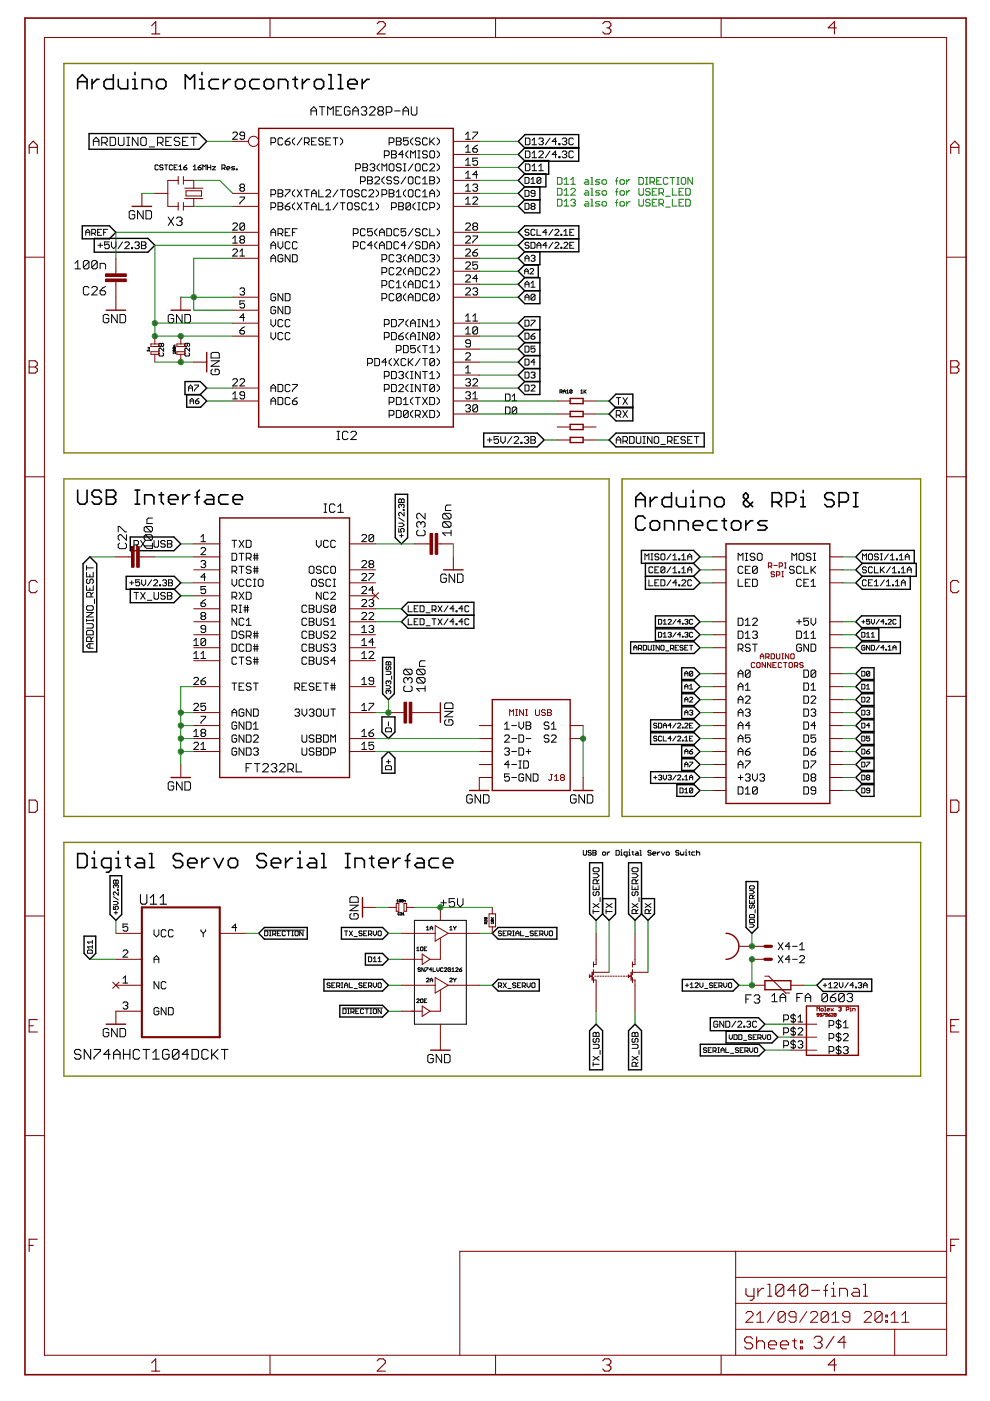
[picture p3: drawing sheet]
<svg xmlns="http://www.w3.org/2000/svg" width="210mm" height="297mm" viewBox="0 0 210 297" stroke-linecap="round" stroke-linejoin="round" font-family="sans-serif">
<path d="M13.5 13.5h137.7v82.5h-137.7zM13.5 101.5h115.6v71.6h-115.6zM131.9 101.5h63.3v71.6h-63.3zM13.5 178.6h181.7v49.6h-181.7z" fill="none" stroke="#808000" stroke-width=".3"/>
<g fill="none" stroke="#000" stroke-width=".34">
<path d="M16.5 18.8v-2l1-1 1 1v2M16.5 17.3h2M19.5 16.8v2M21 16.8h-.5l-1 1M24 15.8v3h-1.5l-.4-.5v-1l.4-.5h1.5M25.1 16.8v1.5l.5 .5h1.5v-2M28.1 16.8h.5v2M28.1 18.8h1M28.6 15.3v.5M30.2 18.8v-2h1.4l.5 .5v1.5M33.2 17.3l.5-.5h1l.5 .5v1l-.5 .5h-1l-.5-.5zM39.3 18.8v-3l1 1 1-1v3"/>
<path d="M42.3 16.8h.5v2M42.3 18.8h1M42.8 15.3v.5M46.3 16.8h-1.4l-.6 .5v1l.6 .5h1.4M47.4 16.8v2M48.9 16.8h-.5l-1 1M50.4 16.8h1l.5 .5v1l-.5 .5h-1l-.5-.5v-1zM54.9 16.8h-1.4l-.5 .5v1l.5 .5h1.4M56.5 16.8h1l.5 .5v1l-.5 .5h-1l-.5-.5v-1zM59.1 18.8v-2h1.4l.5 .5v1.5M62.1 16.8h1M62.6 16.3v2l.5 .5"/>
<path d="M64.1 16.8v2M65.6 16.8h-.5l-1 1M67.1 16.8h1l.5 .5v1l-.5 .5h-1l-.4-.5v-1zM69.7 18.8h1M69.7 15.8h.5v3M71.7 18.8h1M71.7 15.8h.5v3M73.7 17.8h2v-.5l-.5-.5h-1l-.5 .5v1l.5 .5h1M76.8 16.8v2M78.3 16.8h-.5l-1 1M16.5 103.9v2.5l.5 .5h1l.5-.5v-2.5M21.5 104.4l-.5-.5h-1l-.5 .5v.5l.5 .5h1l.5 .5v.5l-.5 .5h-1l-.5-.5"/>
<path d="M22.6 103.9h1.4l.5 .5v.5l-.5 .5 .5 .5v.5l-.5 .5h-1.4zM22.6 105.4h1.4M28.6 106.9h1M28.6 103.9h1M29.1 103.9v3M30.7 106.9v-2h1.5l.4 .5v1.5M33.7 104.9h1M34.2 104.4v2l.5 .5M35.7 105.9h2v-.5l-.5-.5h-1l-.5 .5v1l.5 .5h1M38.8 104.9v2M40.3 104.9h-.5l-1 1M41.3 105.4h1"/>
<path d="M42.3 103.9l-.5 .5v2.5M43.8 104.9h1l.5 .5v1.5h-1.5l-.5-.5 .5-.5h1.5M48.4 104.9h-1.5l-.5 .5v1l.5 .5h1.5M49.4 105.9h2v-.5l-.5-.5h-1l-.5 .5v1l.5 .5h1M134.8 107.4v-1.9l1-1 1 1v1.9M134.8 105.9h2M136.8 109.9l-.5-.5h-1l-.5 .5v2l.5 .5h1l.5-.5M137.9 105.5v1.9M138.3 110.4h1l.5 .5v1l-.5 .5h-1l-.4-.5v-1zM139.3 105.5h-.4l-1 .9M140.9 112.4v-2h1.5l.5 .5v1.5M142.4 104.5v2.9h-1.5l-.5-.5v-1l.5-.4h1.5"/>
<path d="M143.4 105.5v1.4l.5 .5h1.5v-1.9M143.9 112.4v-2h1.5l.5 .5v1.5M146.5 105.5h.5v1.9M146.5 107.4h1M147 104v.5M147 111.4h2v-.5l-.5-.5h-1l-.5 .5v1l.5 .5h1M148.5 107.4v-1.9h1.5l.5 .4v1.5M151.5 105.9l.5-.4h1l.5 .4v1l-.5 .5h-1l-.5-.5zM152 110.4h-1.5l-.5 .5v1l.5 .5h1.5M153.1 110.4h1M153.6 109.9v2l.5 .5M155.1 110.9l.5-.5h1l.5 .5v1l-.5 .5h-1l-.5-.5z"/>
<path d="M158.1 110.4v2M159.6 106.4l-1 1h-.5l-.5-.5v-.5l1-.9v-.5l-.5-.5-.5 .5v.5l2 1.9M159.6 110.4h-.5l-1 1M162.6 110.4h-1.4l-.5 .5 .5 .5h1l.4 .5-.4 .5h-1.5M163.7 106.4h1.5l.5-.5v-.9l-.5-.5h-1.5v2.9M164.7 106.4l1 1M166.8 106.4h1.4l.5-.5v-.9l-.5-.5h-1.4v2.9M169.8 105.5h.5v1.9M169.8 107.4h1M170.3 104v.5M176.8 105l-.5-.5h-1l-.4 .5v.5l.4 .4h1l.5 .5v.5l-.5 .5h-1l-.4-.5M177.9 106.4h1.5l.5-.5v-.9l-.5-.5h-1.5v2.9"/>
<path d="M180.9 107.4h1M180.9 104.5h1M181.4 104.5v2.9M16.5 181h1.5l.5 .5v2l-.5 .5h-1.5zM19.5 184h1M19.5 182h.5v2M20 180.5v.5M23.5 184h-1.5l-.5-.5v-1l.5-.5h1.5v2.4l-.5 .5h-.5M24.6 182h.5v2M24.6 184h1M25.1 180.5v.5M26.6 182h1"/>
<path d="M27.1 181.5v2l.5 .5M29.1 182h1l.5 .5v1.5h-1.5l-.5-.5 .5-.5h1.5M31.7 184h1M31.7 181h.5v3M38.7 181.5l-.5-.5h-1l-.5 .5v.5l.5 .5h1l.5 .5v.5l-.5 .5h-1l-.5-.5M39.8 183h2v-.5l-.5-.5h-1l-.5 .5v1l.5 .5h1M42.8 182v2M44.3 182h-.5l-1 1M45.4 182l1 2 .9-2M48.4 182.5l.5-.5h1l.5 .5v1l-.5 .5h-1l-.5-.5zM56.5 181.5l-.5-.5h-1l-.5 .5v.5l.5 .5h1l.5 .5v.5l-.5 .5h-1l-.5-.5M57.5 183h2v-.5l-.5-.5h-1l-.5 .5v1l.5 .5h1"/>
<path d="M60.6 182v2M62.1 182h-.5l-1 1M63.1 184h1M63.1 182h.5v2M63.6 180.5v.5M65.6 182h1l.5 .5v1.5h-1.5l-.5-.5 .5-.5h1.5M68.2 181h.5v3M68.2 184h1M73.2 184h1M73.2 181h1M73.7 181v3M75.3 184v-2h1.5l.5 .5v1.5"/>
<path d="M78.3 182h1M78.8 181.5v2l.5 .5M80.3 183h2v-.5l-.5-.5h-1l-.5 .5v1l.5 .5h1M83.4 182v2M84.9 182h-.5l-1 1M85.9 182.5h1M86.9 181l-.5 .5v2.5M88.4 182h1l.5 .5v1.5h-1.5l-.5-.5 .5-.5h1.5M93 182h-1.5l-.5 .5v1l.5 .5h1.5M94 183h2v-.5l-.5-.5h-1l-.5 .5v1l.5 .5h1"/>
</g>
<g fill="none" stroke="#000" stroke-width=".21">
<path d="M19.8 30h1.2M19.8 30.9v-1.2l.6-.6 .6 .6v1.2M21.6 30.3h.8l.3-.3v-.6l-.3-.3h-.8v1.8M22.2 30.3l.5 .6M23.3 29.1h.9l.3 .3v1.2l-.3 .3h-.9zM25.1 29.1v1.5l.3 .3h.6l.3-.3v-1.5M26.9 29.1h.6M26.9 30.9h.6M27.2 29.1v1.8M29.3 29.1v1.8l-1.2-1.8v1.8M30.1 29.1h.6l.3 .3v1.2l-.3 .3h-.6l-.3-.3v-1.2zM31.6 31.2h1.2"/>
<path d="M33.4 30.3h.9l.3-.3v-.6l-.3-.3h-.9v1.8M33.5 35.1l-.1-.1h-.4l-.1 .1v.7l.1 .2h.4l.1-.2M34 30.3l.6 .6M34.6 35.1l-.2-.1h-.4l-.1 .3 .1 .2h.4l.2 .3-.2 .2h-.4l-.1-.2M34.9 35h.7M35.2 30h.6M35.2 35v1M36.3 29.1h-1.1v1.8h1.1M36.6 35.1l-.2-.1h-.3l-.2 .1v.7l.2 .2h.3l.2-.2M36.9 35.5h.4M37.6 35h-.7v1h.7M37.9 36h.7"/>
<path d="M37.9 35.3l.4-.3v1M38.1 29.4l-.3-.3h-.6l-.3 .3v.3l.3 .3h.6l.3 .3v.3l-.3 .3h-.6l-.3-.3M38.7 30h.6M38.9 35.5h.6l.1 .3-.1 .2h-.4l-.2-.2zM39.6 35l-.7 .5M39.9 29.1h-1.2v1.8h1.2M40.5 29.1h1.2M41 36h.7M41 35.3l.3-.3v1M41.1 29.1v1.8M42 35.5h.5l.2 .3-.2 .2h-.3l-.2-.2zM42.7 35l-.7 .5"/>
<path d="M43 36v-1l.3 .3 .4-.3v1M44 35.5h.7M44 35v1M44.7 35v1M45 35.3h.7l-.7 .7h.7M47.1 35.7h.5l.1-.2v-.4l-.1-.1h-.5v1M47.4 35.7l.3 .3M48.1 35.7h.6l-.1-.4h-.4l-.1 .2v.3l.1 .2h.4M49.3 28.3l.3-.3h.5l.2 .3v.2l-1 1h1M49.8 35.3h-.5l-.2 .2 .7 .3-.2 .2h-.5M50.1 35.8h.2v.2h-.2zM51.1 39.8l-.2-.3v-.2l.2-.3h.5l.3 .3v.2l-.3 .3"/>
<path d="M51.1 39.8l-.2 .2v.3l.2 .2h.5l.3-.2v-.3l-.3-.2M51.1 39.8h.5M51.9 28.8h-.8l-.2-.3v-.2l.2-.3h.5l.3 .3v1l-.3 .2h-.5l-.2-.2M57.4 30.2h.8l.2-.2v-.5l-.2-.3h-.8v1.5M60 29.5l-.3-.3h-.5l-.3 .3v1l.3 .2h.5l.3-.2M60.5 30h.7l.3 .2v.3l-.3 .2h-.5l-.2-.2zM61.5 29.2l-1 .8M62.5 29.2l-.5 .5v.5l.5 .5M64 29.2l-1 1.5M64.5 30.2h.8l.3-.2v-.5l-.3-.3h-.8v1.5M65 30.2l.6 .5M65.9 24.4v-1.2l.6-.6 .6 .6v1.2"/>
<path d="M65.9 23.5h1.2M66.1 30h.5M67.1 29.2h-1v1.5h1M67.7 22.6h1.2M68.3 22.6v1.8M68.6 29.5l-.3-.3h-.5l-.2 .5 .2 .3h.5l.3 .2v.3l-.3 .2h-.5l-.2-.2M69.1 30h.5M69.5 24.4v-1.8l.6 .6 .6-.6v1.8M70.1 29.2h-1v1.5h1M70.6 29.2h1M71.1 29.2v1.5M71.2 23.5h.6"/>
<path d="M72.1 29.2l.5 .5v.5l-.5 .5M72.4 22.6h-1.2v1.8h1.2M74.2 22.9l-.3-.3h-.6l-.3 .3v1.2l.3 .3h.6l.3-.3v-.6h-.6M74.8 23.5h1.2M74.8 24.4v-1.2l.6-.6 .6 .6v1.2M75.4 35.7h.8l.2-.2v-.5l-.2-.3h-.8v1.5M76.4 38.5h.8l.2-.3v-.5l-.2-.2h-.8v1.5M76.6 22.9l.3-.3h.5l.3 .3v.3l-.3 .3M76.9 35.5h.8M76.9 34.7h.8l.2 .3v.2l-.2 .3 .2 .2v.3l-.2 .2h-.8zM77.2 23.5h.2M77.4 23.5l.3 .3v.3l-.3 .3h-.5l-.3-.3"/>
<path d="M77.9 37.5h.8l.3 .2v.3l-.3 .2 .3 .3v.2l-.3 .3h-.8zM77.9 38.2h.8M78.3 22.9l.3-.3h.6l.3 .3v.3l-1.2 1.2h1.2M78.4 35l.3-.3h.5l.3 .3v.2l-.3 .3M79 35.5h.2M79.2 35.5l.3 .2v.3l-.3 .2h-.5l-.3-.2M79.5 37.7l.2-.2h.5l.3 .2v.3l-1 1h1M80.4 23.5h.6M80.4 23.5l-.3-.3v-.3l.3-.3h.6l.3 .3v.3l-.3 .3M80.4 23.5l-.3 .3v.3l.3 .3h.6l.3-.3v-.3l-.3-.3M80.5 34.7l-.5 .5v.5l.5 .5M81 36.2v-1.5l.5 .5 .5-.5v1.5"/>
<path d="M81.5 37.5l-.5 .5v.5l.5 .5M81.5 33h.8l.2-.3v-.5l-.2-.2h-.8v1.5M81.9 23.8h.9l.3-.3v-.6l-.3-.3h-.9v1.8M82.5 30.2h.8l.2-.2v-.5l-.2-.3h-.8v1.5M82.8 34.7h.5l.2 .3v1l-.2 .2h-.5l-.3-.2v-1zM83 32h.8l.2 .2v.3l-.2 .2 .2 .3v.2l-.2 .3h-.8zM83 37.7l-.2-.2h-.5l-.3 .2v.3l.3 .2h.5l.2 .3v.2l-.2 .3h-.5l-.3-.3M83 32.7h.8M83.7 23.5h1.1M84 29.2h.8l.2 .3v.2l-.2 .3 .2 .2v.3l-.2 .2h-.8zM84 30h.8M84.5 37.7l-.2-.2h-.5l-.3 .2v.3l.3 .2h.5l.2 .3v.2l-.2 .3h-.5l-.3-.3"/>
<path d="M85 35l-.2-.3h-.5l-.3 .3v.2l.3 .3h.5l.2 .2v.3l-.2 .2h-.5l-.3-.2M85.4 23.5h1.2M85.4 24.4v-1.2l.6-.6 .6 .6v1.2M85.5 32.7h-1l.8-.7v1.5M85.6 34.7h.4M85.6 36.2h.4M85.8 34.7v1.5M86 37.5l-1 1.5M86.6 29.2h-1v.8l.7-.3 .3 .3v.5l-.3 .2h-.5l-.2-.2M86.6 32l-.5 .5v.5l.5 .5M86.8 37.5h.5l.3 .2v1l-.3 .3h-.5l-.2-.3v-1zM87.1 33.5v-1.5l.5 .5 .5-.5v1.5"/>
<path d="M87.2 22.6v1.5l.3 .3h.6l.3-.3v-1.5M87.6 29.2l-.5 .5v.5l.5 .5M87.6 34.7l-1 1.5M88.3 34.7h.5l.3 .3v1l-.3 .2h-.5l-.2-.2v-1zM88.6 32h.5M88.6 33.5h.5M88.8 32v1.5M89.1 37.7l-.3-.2h-.5l-.2 .2v1l.2 .3h.5l.3-.3M89.1 29.5l-.3-.3h-.5l-.2 .3v.2l.2 .3h.5l.3 .2v.3l-.3 .2h-.5l-.2-.2M89.6 38l.5-.5v1.5M89.6 39h1M90.6 29.5l-.2-.3h-.5l-.3 .3v1l.3 .2h.5l.2-.2"/>
<path d="M90.6 32.2l-.2-.2h-.5l-.3 .2v.3l.3 .2h.5l.2 .3v.2l-.2 .3h-.5l-.3-.3M90.6 35l-.2-.3h-.5l-.3 .3v1l.3 .2h.5l.2-.2M91.1 29.2v1.5M91.1 37.5h.8l.2 .2v.3l-.2 .2 .2 .3v.2l-.2 .3h-.8zM91.1 35l.3-.3h.5l.2 .3v.2l-1 1h1M91.1 38.2h.8M91.4 32h.5l.2 .2v1l-.2 .3h-.5l-.3-.3v-1zM91.4 30l.7 .7M92.1 29.2l-1 1M92.6 29.2l.6 .5v.5l-.6 .5M92.6 32l.6 .5v.5l-.6 .5M92.6 34.7l.6 .5v.5l-.6 .5"/>
<path d="M92.6 37.5l.6 .5v.5l-.6 .5M98.7 28.5l.5-.5v1.5M98.7 31.3l.5-.5v1.5M98.7 34l.5-.5v1.5M98.7 36.8l.5-.5v1.5M98.7 39.5l.5-.5v1.5M98.7 37.8h1M98.7 35h1M98.7 32.3h1M98.7 29.5h1M100.2 28h1.1v.3l-1.1 1v.2M100.2 31.5h.8l.3 .3v.2l-.3 .3h-.5l-.3-.3z"/>
<path d="M100.2 39.3l.3-.3h.5l.3 .3v.2l-.3 .3M100.8 39.8h.2M101 39.8l.3 .2v.3l-.3 .2h-.5l-.3-.2M101.3 33.5h-1.1v.8l.8-.3 .3 .3v.5l-.3 .2h-.5l-.3-.2M101.3 37h-1.1l.8-.7v1.5M101.3 30.8l-1.1 .7M111.3 37.6h.7l.2 .2v.9l-.2 .2h-.7zM111.4 29.3h.7l.3 .2v1l-.3 .2h-.7zM111.4 32h.7l.3 .3v.9l-.3 .2h-.7zM111.4 34.8h.7l.3 .2v1l-.3 .2h-.7zM112.6 38l.4-.4v1.3M112.6 38.9h.8"/>
<path d="M112.8 32.5l.5-.5v1.4M112.8 33.4h1M112.8 29.7l.5-.4v1.4M112.8 35.2l.5-.4v1.4M112.8 30.7h1M112.8 36.2h1M114.2 29.5l.3-.2h.5l.2 .2-.2 .5M114.2 35.2l.5-.4v1.4M114.2 32.3l.3-.3h.5l.2 .3v.2l-1 .9h1M114.2 36.2h1M114.7 37.8v.9l-.2 .2h-.4l-.2-.2M114.7 37.8l-.2-.2h-.4l-.2 .2v.9"/>
<path d="M114.7 37.8l-.8 .9M114.7 30h.3M115 30l.2 .2-.2 .5h-.5l-.3-.2M116.6 29.3l-.9 1.4M116.6 32l-.9 1.4M118 32.7h-.9l.7-.7v1.4M118 30h-.9l.7-.7v1.4M118.5 30.5h.2v.2h-.2zM118.5 33.2h.2v.2h-.2zM119.2 32.3l.2-.3h.5l.3 .3v.2l-.3 .2M119.2 29.5l.2-.2h.5l.3 .2v.2l-.3 .3M119.7 32.7h.2"/>
<path d="M119.7 30h.2M119.9 30l.3 .2v.3l-.3 .2h-.5l-.2-.2M119.9 32.7l.3 .3v.2l-.3 .2h-.5l-.2-.2M121.6 32.3l-.3-.3h-.4l-.3 .3v.9l.3 .2h.4l.3-.2M121.6 29.5l-.3-.2h-.4l-.3 .2v1l.3 .2h.4l.3-.2M15.9 55.8l.6-.6v1.8M15.9 57h1.2M18.2 49.3h.8M18.2 49.9v-.9l.4-.4 .4 .4v.9M18.9 55.5v1.2l-.3 .3h-.6l-.3-.3M18.9 55.5l-.3-.3h-.6l-.3 .3v1.2M18.9 55.5l-1.2 1.2"/>
<path d="M19.5 49.5h.6l.2-.2v-.5l-.2-.2h-.6v1.3M19.9 49.5l.4 .4M20.6 55.5v1.2l-.3 .3h-.6l-.2-.3M20.6 55.5l-.3-.3h-.6l-.2 .3v1.2M20.6 55.5l-1.1 1.2M20.7 49.3h.4M20.8 52h.9M21.2 57v-1.2h.9l.3 .3v.9M21.3 51.5v1M21.5 48.6h-.8v1.3h.8M22 49.3h.4M22.8 48.6h-.8v1.3"/>
<path d="M23.2 51.3h-1v.7l.5-.2h.2l.3 .2v.5l-.3 .2h-.5l-.2-.2M23.6 51.3v.9l.5 .5 .5-.5v-.9M26 51.3l-1 1.4M26.5 51.5l.2-.2h.5l.2 .2v.3l-.9 .9h.9M27.9 52.5h.2v.2h-.2zM28.6 44.9l-.3-.2h-.6l-.3 .2v1.2l.3 .3h.6l.3-.3v-.6h-.6M28.6 51.5l.2-.2h.5l.2 .2-.2 .5M29.1 52h.2M29.3 52l.2 .2-.2 .5h-.5l-.2-.2M30 51.3h.7l.2 .2-.2 .5 .2 .5-.2 .2h-.7zM30 52h.7M30.4 44.7v1.7l-1.2-1.7v1.7"/>
<path d="M30.9 44.7h.9l.3 .2v1.2l-.3 .3h-.9zM35.7 46l1.1 1.8M36.8 46l-1.1 1.8M37.4 46.3l.3-.3h.6l.3 .3v.3l-.3 .3M38 46.9h.3M38.3 46.9l.3 .3v.3l-.3 .3h-.6l-.3-.3M49.3 50.5l.5-.5v1.5M49.3 47.5l.3-.2h.5l.2 .2v.3l-1 1h1M49.3 53l.3-.2h.5l.2 .2v.3l-1 1h1M49.3 51.5h1M50.9 41.8h1v.2l-1 1v.3M50.9 54.3h1"/>
<path d="M50.9 53.3l.5-.5v1.5M51.1 50.8l-.2-.3v-.2l.2-.3h.5l.3 .3v.2l-.3 .3M51.1 50.8l-.2 .2v.3l.2 .2h.5l.3-.2v-.3l-.3-.2M51.1 50.8h.5M51.9 47.5v1l-.3 .3h-.5l-.2-.3M51.9 47.5l-.3-.2h-.5l-.2 .2v1M51.9 47.5l-1 1M57.4 41.3h.8l.2-.3v-.5l-.2-.3h-.8v1.5M57.4 44h.8l.2-.2v-.6l-.2-.2h-.8v1.5M57.4 50v-1l.6-.5 .4 .5v1M57.4 52.8v-1l.6-.6 .4 .6v1M57.4 55.5v-1l.6-.5 .4 .5v1"/>
<path d="M57.4 54.8h1M57.4 49.3h1M57.4 52h1M58.9 40.2h.8l.3 .3v.2l-.3 .3 .3 .3v.2l-.3 .2h-.8zM58.9 43h.8l.3 .2v.3l-.3 .3 .3 .2v.2l-.3 .3h-.8zM58.9 49.5h.8l.3-.2v-.6l-.3-.2h-.8v1.5M58.9 51.2v1.1l.6 .5 .5-.5v-1.1M58.9 43.8h.8M58.9 41h.8M59.5 49.5l.5 .5M60 54.3l-.3-.3h-.5l-.3 .3v1l.3 .2h.5l.3-.2v-.5h-.5M60.5 40.2h1v.3l-1 1v.2"/>
<path d="M60.5 43.8h.7l.3 .2v.2l-.3 .3h-.5l-.2-.3zM60.5 49.3h.5M61.5 48.5h-1v1.5h1M61.5 51.5l-.3-.3h-.5l-.2 .3v1l.2 .3h.5l.3-.3M61.5 54v1.5l-1-1.5v1.5M61.5 43l-1 .8M62 54h.8l.2 .3v1l-.2 .2h-.8zM62 49.3h.5M62.5 40.2l-.5 .5v.6l.5 .4M62.5 43l-.5 .5v.5l.5 .5M63 48.5h-1v1.5M63 51.5l-.2-.3h-.5l-.3 .3v1l.3 .3h.5l.2-.3"/>
<path d="M63 43l1 1.5M63 40.2l1 1.5M64 43l-1 1.5M64 40.2l-1 1.5M64.5 43h1.1M64.5 40.2h1.1M65 40.2v1.5M65 43v1.5M66.1 43.8h1M66.1 41h1M66.1 41.7v-1l.5-.5 .5 .5v1M66.1 44.5v-1l.5-.5 .5 .5v1"/>
<path d="M67.6 43v1.5h1M67.6 40.2v1.5h1M69.1 44.5h1M69.1 40.5l.2-.3h.5l.3 .3v.2l-1 1h1M69.1 43.5l.5-.5v1.5M71.6 43l-1 1.5M71.6 40.2l-1 1.5M72.1 43h1.1M72.1 40.2h1.1M72.6 40.2v1.5M72.6 43v1.5M73.9 43h.5l.3 .2v1l-.3 .3h-.5l-.2-.3v-1z"/>
<path d="M73.9 40.2h.5l.3 .3v1l-.3 .2h-.5l-.2-.2v-1zM74.9 49.5h.8l.2-.2v-.6l-.2-.2h-.8v1.5M74.9 52.3h.8l.2-.3v-.5l-.2-.3h-.8v1.6M76.2 43.2l-.3-.2h-.5l-.2 .2v.3l.2 .3h.5l.3 .2v.2l-.3 .3h-.5l-.2-.3M76.2 40.5l-.3-.3h-.5l-.2 .3v.2l.2 .3h.5l.3 .3v.2l-.3 .2h-.5l-.2-.2M77.4 51.5l-.2-.3h-.5l-.3 .3v1l.3 .3h.5l.2-.3M77.4 48.7l-.2-.2h-.5l-.3 .2v1.1l.3 .2h.5l.2-.2M77.7 43.2l-.3-.2h-.5l-.2 .2v1l.2 .3h.5l.3-.3M77.7 40.5l-.3-.3h-.5l-.2 .3v1l.2 .2h.5l.3-.2M78.2 44.5h1M78.2 40.5l.3-.3h.5l.2 .3v.2l-1 1h1M78.2 43.5l.5-.5v1.5"/>
<path d="M79 48.5h-1.1v.8l.5-.3h.3l.3 .3v.5l-.3 .2h-.5l-.3-.2M79 52h-1.1l.8-.8v1.6M79.7 43l.5 .5v.5l-.5 .5M79.7 40.2l.5 .5v.6l-.5 .4M80 48.5l-.5 .5v.5l.5 .5M80 51.2l-.5 .6v.5l.5 .5M80.5 49.3h1M80.5 52h1M80.5 50v-1l.5-.5 .5 .5v1M80.5 52.8v-1l.5-.6 .5 .6v1M81 55h.7l.3-.2v-.5l-.3-.3h-.7v1.5M81 41.3h.7l.3-.3v-.5l-.3-.3h-.7v1.5"/>
<path d="M81 57.8h.7l.3-.3v-.5l-.3-.3h-.7v1.6M82 51.2h.8l.2 .3v1l-.2 .3h-.8zM82 48.5h.8l.2 .2v1.1l-.2 .2h-.8zM82.5 40.2h.8l.2 .3v.2l-.2 .3 .2 .3v.2l-.2 .2h-.8zM82.5 41h.8M83 44h.8l.2-.2v-.6l-.2-.2h-.8v1.5M83.5 59.8l-.2-.3h-.5l-.3 .3v1l.3 .2h.5l.2-.2M83.5 54.3l-.2-.3h-.5l-.3 .3v1l.3 .2h.5l.2-.2M83.5 57l-.2-.3h-.5l-.3 .3v1l.3 .3h.5l.2-.3M84 54.3l.3-.3h.5l.2 .3v.2l-.2 .3M84 40.7l.5-.5v1.5M84 57l.3-.3h.5l.2 .3v.3l-1 1h1"/>
<path d="M84 41.7h1M84.5 54.8h.3M84.5 51.5l-.2-.3h-.5l-.3 .3v1l.3 .3h.5l.2-.3M84.5 48.7l-.2-.2h-.5l-.3 .2v1.1l.3 .2h.5l.2-.2M84.5 43h.8l.2 .2-.2 .6 .2 .4-.2 .3h-.8zM84.5 43.8h.8M84.8 54.8l.2 .2v.3l-.2 .2h-.5l-.3-.2M86 48.5h-1v.8l.8-.3 .2 .3v.5l-.2 .2h-.5l-.3-.2M86 52h-1l.8-.8v1.6M86 40.2l-.4 .5v.6l.4 .4M86 54l-.4 .5v.5l.4 .5M86 56.7l-.4 .6v.5l.4 .5"/>
<path d="M86 59.5l-.4 .5v.5l.4 .5M86.6 54.8h1M86.6 55.5v-1l.5-.5 .5 .5v1M86.6 58.3v-1l.5-.6 .5 .6v1M86.6 57.5h1M86.8 40.2h.5l.3 .3v1l-.3 .2h-.5l-.2-.2v-1zM87.1 43.2l-.3-.2h-.5l-.2 .2v1M87.1 43.2v1l-.3 .3h-.5l-.2-.3M87.1 43.2l-1 1M87.6 51.2l-1 1.6M87.6 48.5l-1 1.5M88.1 54h.7l.3 .3v1l-.3 .2h-.7z"/>
<path d="M88.1 43l-.5 .5v.5l.5 .5M88.1 56.7h.7l.3 .3v1l-.3 .3h-.7zM88.1 59.5h.7l.3 .3v1l-.3 .2h-.7zM88.6 43h.5M88.6 44.5h.5M88.8 43v1.5M89.1 51.5l-.3-.3h-.5l-.2 .3v.3l.2 .2h.5l.3 .3v.2l-.3 .3h-.5l-.2-.3M89.1 48.7l-.3-.2h-.5l-.2 .2v.3l.2 .3h.5l.3 .2v.3l-.3 .2h-.5l-.2-.2M89.1 40.5l-.3-.3h-.5l-.2 .3v1l.2 .2h.5l.3-.2M89.6 40.7l.5-.5v1.5M89.6 51.2h.8l.2 .3v1l-.2 .3h-.8zM89.6 41.7h1"/>
<path d="M90.6 54.3l-.2-.3h-.5l-.3 .3v1l.3 .2h.5l.2-.2M90.6 48.7l-.2-.2h-.5l-.3 .2v1.1l.3 .2h.5l.2-.2M90.6 43.2l-.2-.2h-.5l-.3 .2v1l.3 .3h.5l.2-.3M90.6 57l-.2-.3h-.5l-.3 .3v1l.3 .3h.5l.2-.3M90.6 59.8l-.2-.3h-.5l-.3 .3v1l.3 .2h.5l.2-.2M91.1 54.3l.3-.3h.5l.2 .3v.2l-.2 .3M91.1 48.5v1.5h1M91.1 52h1M91.1 44h.8l.2-.2v-.6l-.2-.2h-.8v1.5M91.1 41.7v-1l.5-.5 .5 .5v1M91.1 52.8v-1l.5-.6 .5 .6v1M91.1 57l.3-.3h.5l.2 .3v.3l-1 1h1"/>
<path d="M91.1 41h1M91.6 54.8h.3M91.9 54.8l.2 .2v.3l-.2 .2h-.5l-.3-.2M92.6 43l.6 .5v.5l-.6 .5M92.6 40.2l.6 .5v.6l-.6 .4M92.6 48.5l.6 .5v.5l-.6 .5M92.6 51.2l.6 .6v.5l-.6 .5M92.6 54l.6 .5v.5l-.6 .5M92.6 56.7l.6 .6v.5l-.6 .5M92.6 59.5l.6 .5v.5l-.6 .5M98.7 53l.3-.2h.5l.2 .2v.3l-1 1h1M98.7 47.5l.3-.2h.5l.2 .2v.3l-1 1h1"/>
<path d="M98.7 50.3l.3-.3h.5l.2 .3v.2l-1 1h1M98.7 42.3l.5-.5v1.5M98.7 43.3h1M98.7 40.5h1M98.7 55.8l.3-.3h.5l.2 .3v.2l-1 1h1M98.7 58.5l.3-.2h.5l.2 .2v.3l-1 1h1M100.2 53.6h.8l.3 .2v.2l-.3 .3h-.5l-.3-.3zM100.2 50h1.1v.3l-1.1 1v.2M100.2 42l.3-.2h.5l.3 .2v.3l-1.1 1h1.1M100.5 48l-.3 .3v.2l.3 .3h.5l.3-.3v-.2l-.3-.3M100.5 48l-.3-.2v-.3l.3-.2h.5l.3 .2v.3l-.3 .2M100.5 48h.5"/>
<path d="M101.3 55.5h-1.1v.8l.6-.3h.2l.3 .3v.5l-.3 .2h-.5l-.3-.2M101.3 59.1h-1.1l.8-.8v1.5M101.3 52.8l-1.1 .8M111.3 57.5h.7M111.3 58.1v-.8l.3-.4 .4 .4v.8M111.3 54.8h.9M111.3 55.4v-.9l.4-.4 .5 .4v.9M111.3 40.4h.7l.2 .2v.8l-.2 .2h-.7zM111.3 43.1h.7l.2 .2v.9l-.2 .2h-.7zM112.2 48.8l-.2-.2h-.5l-.2 .2 .2 .5h.5l.2 .2-.2 .4h-.5l-.2-.2M112.2 51.6l-.2-.2h-.5l-.2 .2 .2 .4h.5l.2 .2-.2 .4h-.5l-.2-.2M112.4 57.1l.2-.2h.3l.2 .2v.2l-.7 .8h.7"/>
<path d="M112.6 51.4h.6l.2 .2v.8l-.2 .2h-.6zM112.6 54.3l.2-.2h.4l.2 .2-.2 .5M112.8 43.8h.4M112.8 43.8l-.2-.3 .2-.4h.4l.2 .2-.2 .5M112.8 43.8l-.2 .2 .2 .4h.4l.2-.2-.2-.4M113 54.8h.2M113.2 54.8l.2 .2-.2 .4h-.4l-.2-.2M113.4 41h-.6l-.2-.2 .2-.4h.4l.2 .2v.8l-.2 .2h-.4l-.2-.2M113.4 48.8l-.2-.2h-.4l-.2 .2v.9l.2 .2h.4l.2-.2M113.9 52h.8M113.9 48.6v1.3h.8M113.9 52.6v-.8l.4-.4 .4 .4v.8"/>
<path d="M116 49.3h-.9l.6-.7v1.3M116 52h-.9l.6-.6v1.2M117.2 51.4l-.8 1.2M117.2 48.6l-.8 1.3M117.6 48.8l.3-.2h.4l.2 .2v.2l-.9 .9h.9M117.6 51.6l.3-.2h.4l.2 .2v.2l-.9 .8h.9M118.9 49.7h.2v.2h-.2zM118.9 52.4h.2v.2h-.2zM119.5 51.6l.3-.2h.4l.2 .2v.2l-.9 .8h.9M119.5 49l.5-.4v1.3M119.5 49.9h.9M120.8 49.3h.4"/>
<path d="M120.8 52h.4M121.7 48.6h-.9v1.3h.9M121.7 51.4h-.9v1.2h.9M18.9 61l-.3-.3h-.6l-.3 .3v1.2l.3 .3h.6l.3-.3M19.5 61l.2-.3h.6l.3 .3v.3l-1.1 1.2h1.1M21.2 61.6h.9l.3 .3v.3l-.3 .3h-.6l-.3-.3zM22.4 60.7l-.6 .3-.6 .6M23.1 67l-.3-.3h-.6l-.3 .3v1.1l.3 .3h.6l.3-.3v-.6h-.6M24.8 66.7v1.7l-1.1-1.7v1.7M25.4 66.7h.9l.3 .3v1.1l-.3 .3h-.9zM31.4 73.7h.3v.2l-.3 .1M31.7 74.3h-.5l.2 .2"/>
<path d="M31.7 74.2v.3M33.9 74.8l-.2 .2 .2 .5h.6l.2-.2-.2-.5M34.2 73l-.2-.2-.3 .2v.3l.2 .2 .3-.2M34.2 73l.2-.2 .3 .2v.3l-.2 .2-.3-.2M34.2 73v.3M34.7 73.8v.7l-.8-.7-.2 .2v.3l.2 .2M36.8 73.7l-.1 .2 .4 .1M36.8 73.7h.4l-.1 .3M36.8 74.2h.3v.3M36.8 74.2l-.1 .2 .4 .1M36.8 74.2l.3 .3M36.8 73.7l.3 .3"/>
<path d="M36.8 67l-.3-.3h-.6l-.2 .3v1.1l.2 .3h.6l.3-.3v-.6h-.6M37.2 74.8h-.5l.2 .2M37.2 73.2l-.3 .1v.2h.3M37.2 74.7v.3M38.6 66.7v1.7l-1.2-1.7v1.7M39.2 66.7h.9l.3 .3v1.1l-.3 .3h-.9zM39.4 74.8l-.2 .2 .2 .5h.6l.2-.2-.2-.5M39.7 72.8v.5l-.2 .2-.3-.2v-.3l.2-.2h.6l.2 .2v.3l-.2 .2M40.2 73.8v.7l-.8-.7-.2 .2v.3l.2 .2M44.7 76.5h1.8l-1.8 1.2h1.8M45 78.3l-.3 .3v.5l.3 .3h1.2l.3-.3v-.5l-.3-.3h-.6v.5M45 74.7h1.2l.3 .3v.9h-1.8v-.9z"/>
<path d="M50.9 61.3l.2-.3h.5l.3 .3v.3l-.3 .2M50.9 70.1h.7l.3 .2v.3l-.3 .2h-.5l-.2-.2zM51.4 61.8h.2M51.6 61.8l.3 .3v.2l-.3 .2h-.5l-.2-.2M51.9 63.8h-1v.8l.5-.3h.2l.3 .3v.5l-.3 .2h-.5l-.2-.2M51.9 67.3h-1l.7-.8v1.6M51.9 69.3l-.5 .3-.5 .5M57.4 67.8v1l.6 .5 .4-.5v-1M57.4 70.5v1l.6 .5 .4-.5v-1M58.4 62.5l-.2-.2h-.5l-.3 .2v1l.3 .3h.5l.2-.3v-.5h-.4M58.4 65.3l-.2-.3h-.5l-.3 .3v1l.3 .2h.5l.2-.2v-.5h-.4M60 62.3v1.5l-1.1-1.5v1.5"/>
<path d="M60 65v1.5l-1.1-1.5v1.5M60 68l-.3-.2h-.5l-.3 .2v1l.3 .3h.5l.3-.3M60 70.8l-.3-.3h-.5l-.3 .3v1l.3 .2h.5l.3-.2M60.5 62.3h.7l.3 .2v1l-.3 .3h-.7zM60.5 65h.7l.3 .3v1l-.3 .2h-.7zM61.5 68l-.3-.2h-.5l-.2 .2v1l.2 .3h.5l.3-.3M61.5 70.8l-.3-.3h-.5l-.2 .3v1l.2 .2h.5l.3-.2M77.9 77h.8l.3-.2v-.5l-.3-.3h-.8v1.5M79.5 76h.7l.3 .3v1l-.3 .2h-.7zM81 63.3h.7l.3-.3v-.5l-.3-.2h-.7v1.5M81 60.5h.7l.3-.2v-.5l-.3-.3h-.7v1.5M81.5 68.8h.8l.2-.3v-.5l-.2-.2h-.8v1.5"/>
<path d="M81.5 71.5h.8l.2-.2v-.5l-.2-.3h-.8v1.5M81.5 79.8h.8l.2-.3v-.5l-.2-.2h-.8v1.5M82 76.8h-1l.7-.8v1.5M83 78.8h.8l.2 .2v1l-.2 .3h-.8zM83 67.8h.8l.2 .2v1l-.2 .3h-.8zM83 70.5h.8l.2 .3v1l-.2 .2h-.8zM83 76l-.5 .5v.5l.5 .5M83.5 62.5l-.2-.2h-.5l-.3 .2v1l.3 .3h.5l.2-.3M83.5 76l1 1.5M84 74.3h.8l.2-.3v-.5l-.2-.2h-.8v1.5M84 60l.5-.5v1.5M84 61h1"/>
<path d="M84.5 67.8h1v.2l-1 1v.3M84.5 71.3h.8l.2 .5-.2 .2h-.5l-.3-.2zM84.5 79l.3-.2h.5l.2 .2-.2 .5M84.5 76l-1 1.5M85 62.5l-.2-.2h-.5l-.3 .2v1M85 62.5v1l-.2 .3h-.5l-.3-.3M85 62.5l-1 1M85 79.5h.3M85.3 79.5l.2 .3-.2 .5h-.5l-.3-.3M85.5 70.5l-1 .8M85.6 73.3h.7l.3 .2v1l-.3 .3h-.7zM86 62.3l-.4 .5v.5l.4 .5"/>
<path d="M86 76.3l-.2-.3h-.5l-.3 .3v1l.3 .2h.5l.2-.2M86.6 67.8l-.5 .5v.5l.5 .5M86.6 70.5l-.5 .5v.5l.5 .5M86.6 78.8l-.5 .5v.5l.5 .5M86.6 63h1M86.6 61v-1l.5-.5 .5 .5v1M86.6 63.8v-1l.5-.5 .5 .5v1M86.6 76v1.5M86.6 60.3h1M86.8 76.8l.8 .7M87.1 69.3v-1l.5-.5 .5 .5v1M87.1 72v-1l.5-.5 .5 .5v1"/>
<path d="M87.1 78.8h.5M87.1 71.3h1M87.1 68.5h1M87.3 78.8v1.5M87.6 76l-1 1M88.1 73.3h-1v.7l.5-.2h.2l.3 .2v.5l-.3 .3h-.5l-.2-.3M88.1 62.3h.7l.3 .2v1l-.3 .3h-.7zM88.6 72h.5M88.6 70.5h.5M88.6 69.3h.5M88.6 67.8h.5M88.8 67.8v1.5"/>
<path d="M88.8 70.5v1.5M89.1 78.8v1.5l-1-1.5v1.5M89.1 73.3l-.5 .5v.5l.5 .5M89.1 76l-1 1.5M89.6 78.8h1M89.6 76h1M89.6 73.3h1M90.1 73.3v1.5M90.1 76v1.5M90.1 78.8v1.5M90.6 62.5l-.2-.2h-.5l-.3 .2v1l.3 .3h.5l.2-.3M90.6 67.8v1.5l-1-1.5v1.5"/>
<path d="M90.6 70.5v1.5l-1-1.5v1.5M91.1 61h1M91.1 60l.5-.5v1.5M91.1 68.3l.5-.5v1.5M91.1 73.8l.5-.5v1.5M91.1 79.3l.5-.5v1.5M91.1 74.8h1M91.1 69.3h1M92.1 62.5l-.2-.2h-.5l-.3 .2v1M92.1 62.5v1l-.2 .3h-.5l-.3-.3M92.1 70.8l-.2-.3h-.5l-.3 .3v1M92.1 76.3l-.2-.3h-.5l-.3 .3v1"/>
<path d="M92.1 70.8v1l-.2 .2h-.5l-.3-.2M92.1 76.3v1l-.2 .2h-.5l-.3-.2M92.1 62.5l-1 1M92.1 76.3l-1 1M92.1 70.8l-1 1M92.6 62.3l.6 .5v.5l-.6 .5M92.6 67.8l.6 .5v.5l-.6 .5M92.6 70.5l.6 .5v.5l-.6 .5M92.6 73.3l.6 .5v.5l-.6 .5M92.6 76l.6 .5v.5l-.6 .5M92.6 78.8l.6 .5v.5l-.6 .5M98.7 61.3l.3-.3h.5l.2 .3v.3l-1 .9h1"/>
<path d="M98.7 67.1l.5-.6v1.6M98.7 69.8l.5-.5v1.5M98.7 78.1l.5-.5v1.5M98.7 75.1l.3-.3h.5l.2 .3v.2l-1 1h1M98.7 79.1h1M98.7 70.8h1M98.7 68.1h1M99.7 72.8h-.7l-.3-.2v-.3l.3-.2h.5l.2 .2v1l-.2 .3h-.5l-.3-.3M100.2 61.3l.3-.3h.5l.3 .3v.3l-.3 .2M100.2 67.1l.6-.6v1.6M100.2 68.1h1.1M100.8 61.8h.2"/>
<path d="M101 61.8l.3 .3v.2l-.3 .2h-.5l-.3-.2M101.3 69.6v1l-.3 .2h-.5l-.3-.2M101.3 69.6l-.3-.3h-.5l-.3 .3v1M101.3 69.6l-1.1 1M111.3 63h.9M111.3 70.6h.7l.2 .2v.9l-.2 .2h-.7zM111.3 67.9h.7l.2 .2v.8l-.2 .3h-.7zM111.3 78.9h.7l.2 .2v.8l-.2 .3h-.7zM111.3 76.1h.7l.2 .2v.9l-.2 .2h-.7zM111.3 60.3h.9M111.3 60.9v-.9l.4-.4 .5 .4v.9M111.3 63.6v-.8l.4-.4 .5 .4v.8"/>
<path d="M111.3 73.4h.7l.2 .2v.8l-.2 .3h-.7zM112.6 71.3h.6l.2 .4-.2 .2h-.4l-.2-.2zM112.6 79.1l.2-.2h.4l.2 .2-.2 .4M112.6 67.9h.8v.2l-.8 .8v.3M112.6 60l.4-.4v1.3M112.6 60.9h.8M113 79.5h.2M113.2 79.5l.2 .2-.2 .5h-.4l-.2-.3M113.4 76.8h-.8l.6-.7v1.3M113.4 73.4h-.8v.6l.6-.2 .2 .2v.4l-.2 .3h-.4l-.2-.3M113.4 62.6v.8l-.2 .2h-.4l-.2-.2M113.4 62.6l-.2-.2h-.4l-.2 .2v.8"/>
<path d="M113.4 62.6l-.8 .8M113.4 70.6l-.8 .7M40 82.3h.8M40 82.9v-.8l.4-.5 .4 .5v.8M40.3 85h.7M40.3 85.6v-.8l.4-.3 .3 .3v.8M41.2 81.6h.9v.3l-.9 .8v.2M41.4 85h.6l.2 .4-.2 .2h-.4l-.2-.2zM42.2 84.5l-.8 .5M49.3 83.6l.5-.5v1.5M49.3 84.6h1M49.3 80.6l.3-.3h.5l.2 .3v.2l-1 1h1"/>
<path d="M50.9 80.6l.2-.3h.5l.3 .3v.2l-1 1h1M51.9 83.8h-.8l-.2-.2v-.3l.2-.2h.5l.3 .2v1l-.3 .3h-.5l-.2-.3M57.4 83v-1l.6-.5 .4 .5v1M57.4 85.8v-1l.6-.5 .4 .5v1M57.4 85h1M57.4 82.3h1M58.9 81.5h.8l.3 .3v1l-.3 .2h-.8zM58.9 84.3h.8l.3 .2v1l-.3 .3h-.8zM61.5 81.8l-.3-.3h-.5l-.2 .3v1l.2 .2h.5l.3-.2M61.5 84.5l-.3-.2h-.5l-.2 .2v1l.2 .3h.5l.3-.3M62 81.5h1v.3l-1 1v.2M62 85h.8l.2 .3v.2l-.2 .3h-.5l-.3-.3z"/>
<path d="M63 84.3l-1 .7M71.4 93.2h.6M71.4 91.4h.6M71.7 91.4v1.8M73.8 91.7l-.3-.3h-.6l-.3 .3v1.2l.3 .3h.6l.3-.3M74.4 91.7l.3-.3h.6l.3 .3v.3l-1.2 1.2h1.2M81.5 82.5h.8l.2-.2v-.5l-.2-.3h-.8v1.5M82.5 85.3h.8l.2-.3v-.5l-.2-.2h-.8v1.5M82.5 88h.8l.2-.2v-.5l-.2-.3h-.8v1.5M83 81.5h.8l.2 .3v1l-.2 .2h-.8zM84 84.3h.8l.2 .2v1l-.2 .3h-.8zM84 87h.8l.2 .3v1l-.2 .2h-.8z"/>
<path d="M84.5 81.8l.3-.3h.5l.2 .3v.2l-1 1h1M85.6 85.8h1M85.6 84.8l.4-.5v1.5M86.6 87.3l-.3-.3h-.5l-.2 .3v1M86.6 81.5l-.5 .5v.5l.5 .5M86.6 87.3v1l-.3 .2h-.5l-.2-.2M86.6 87.3l-1 1M87.1 83h.5M87.1 81.5h.5M87.1 80.3h.5M87.3 81.5v1.5M87.6 87l-.5 .5v.5l.5 .5"/>
<path d="M87.6 84.3l-.5 .5v.5l.5 .5M88.1 84.3h1M88.1 88h.7l.3-.2v-.5l-.3-.3h-.7v1.5M88.6 88l.5 .5M88.6 84.3v1.5M89.1 81.5v1.5l-1-1.5v1.5M89.6 81.5h1M89.6 87l1 1.5M89.6 84.3l1 1.5M90.1 81.5v1.5M90.6 87l-1 1.5M90.6 84.3l-1 1.5"/>
<path d="M91.1 84.3h.8l.2 .2v1l-.2 .3h-.8zM91.1 80.3h1M91.1 87h.8l.2 .3v1l-.2 .2h-.8zM92.1 81.8v1l-.2 .2h-.5l-.3-.2M92.1 81.8l-.2-.3h-.5l-.3 .3v1M92.1 81.8l-1 1M92.6 81.5l.6 .5v.5l-.6 .5M92.6 84.3l.6 .5v.5l-.6 .5M92.6 87l.6 .5v.5l-.6 .5M98.7 83.3l.3-.2h.5l.2 .2v.3l-.2 .2M98.7 80.6l.3-.3h.5l.2 .3v.2l-.2 .3M98.7 86.1l.3-.3h.5l.2 .3v.2l-.2 .3"/>
<path d="M99.2 83.8h.3M99.2 86.6h.3M99.2 81.1h.3M99.5 83.8l.2 .3v.2l-.2 .3h-.5l-.3-.3M99.5 81.1l.2 .2v.3l-.2 .2h-.5l-.3-.2M99.5 86.6l.2 .2v.3l-.2 .2h-.5l-.3-.2M100.2 84.6h1.1M100.2 80.6l.3-.3h.5l.3 .3v.2l-1.1 1h1.1M100.2 83.6l.6-.5v1.5M101.3 86.1v1l-.3 .2h-.5l-.3-.2M101.3 86.1l-.3-.3h-.5l-.3 .3v1M101.3 86.1l-1.1 1"/>
<path d="M103.3 93.3h1M103.8 92.8v1M105.7 92.6h-.9v.7l.4-.3 .5 .3v.5l-.2 .2h-.5l-.2-.2M106.2 92.6v.9l.5 .5 .4-.5v-.9M107.2 83.5h.7l.2 .3v.9l-.2 .3h-.7zM107.2 86.3h.7l.2 .2v1l-.2 .2h-.7zM108.5 92.6l-.9 1.4M108.6 85h1M108.6 84l.5-.5v1.5M109 92.8l.3-.2h.4l.3 .2v.2l-1 1h1M109.6 86.5v1l-.3 .2h-.5l-.2-.2M109.6 86.5l-.3-.2h-.5l-.2 .2v1"/>
<path d="M109.6 86.5l-1 1M110.4 93.8h.3v.2h-.3zM111.1 92.8l.3-.2h.5l.2 .2-.2 .5M111.3 81.6h.7l.2 .3v.8l-.2 .2h-.7zM111.6 93.3h.3M111.9 93.3l.2 .2-.2 .5h-.5l-.3-.2M112.6 92.6h.7l.2 .2-.2 .5 .2 .5-.2 .2h-.7zM112.6 93.3h.7M112.6 81.9l.2-.3h.4l.2 .3v.2l-.8 .8h.8M118.7 83.1h.4l.1-.3-.5-.1v.7M119 83.1l.2 .3M119.4 83.4v-.5l.3-.2 .2 .2v.5"/>
<path d="M119.4 83h.5M120.1 83.4h.5M120.1 82.9l.3-.2v.7M121.3 82.8v.4l-.1 .2-.4-.2M121.3 82.8l-.5 .4M121.3 82.8l-.4-.1-.1 .5M123.1 82.9l.3-.2v.7M123.1 83.4h.5M123.8 82.7v.7M123.9 83l.4 .4M124.3 82.7l-.5 .4M130.7 94v-1l.4-.4 .5 .4v1"/>
<path d="M130.7 88h.7l.2-.2v-.5l-.2-.2h-.7v1.4M130.7 84.3h.9M130.7 93.3h.9M131.1 88l.5 .5M131.1 84.3v1.4M132.1 87.1l.9 1.4M132.1 84.3l.9 1.4M132.1 93.5h.7l.2-.2v-.5l-.2-.2h-.7v1.4M132.6 93.5l.4 .5M133 87.1l-.9 1.4M133 84.3l-.9 1.4M133.5 92.6h.7l.3 .2v1l-.3 .2h-.7z"/>
<path d="M134.9 92.6v1.2l.2 .2h.5l.3-.2v-1.2M136.3 92.6h.5M136.3 94h.5M136.6 92.6v1.4M138.2 92.6v1.4l-.9-1.4v1.4M138.9 92.6h.5l.3 .2v1l-.3 .2h-.5l-.2-.2v-1zM140.1 94.2h1M141.5 93.5h.8l.2-.2v-.5l-.2-.2h-.8v1.4M142 93.5l.5 .5M143 93.3h.4M143.9 92.6h-.9v1.4h.9M145.3 92.8l-.2-.2h-.5l-.2 .4 .2 .3h.5l.2 .5-.2 .2h-.5l-.2-.2"/>
<path d="M145.8 93.3h.5M146.7 92.6h-.9v1.4h.9M147.2 92.6h1M147.7 92.6v1.4M18.4 119.9v1M25.1 112.8v-1.2h.3l1.1 1.2h.3M25.4 115.1l-.3 .3v.6l.3 .3h1.1l.3-.3v-.6l-.3-.3M26.8 113.4v1.2l-1.1-1.2h-.3l-.3 .3v.6l.3 .3M28.4 115.5h.7l.3-.2v-.5l-.3-.2h-.7v1.4M28.9 115.5l.5 .5M29.8 114.6l1 1.4M30.8 114.6l-1 1.4"/>
<path d="M30.9 111.6h1.1l.3 .3v.6l-.3 .3M30.9 113.4h1.1l.3 .3v.6l-.3 .3M30.9 113.4l-.3 .3v.6l.3 .3h1.1M30.9 111.6l-.3 .3v.6l.3 .3h1.1M30.9 113.4l1.1 1.2M30.9 111.6l1.1 1.2M31.2 116.3h1M32.3 115.7h-1.7l.6 .6M32.3 115.1v1.2M32.3 109.8h-.8l-.3 .3v.9h1.1M32.7 114.6v1.2l.2 .2h.5l.2-.2v-1.2M35 114.8l-.2-.2h-.5l-.2 .2v.3l.2 .2h.5l.2 .2-.2 .5h-.5l-.2-.2"/>
<path d="M35.5 114.6h.7l.2 .2-.2 .5 .2 .5-.2 .2h-.7zM35.5 115.3h.7M42.6 113.8l.5-.5v1.6M42.6 119.1l.2-.2h.5l.3 .2v.2l-.3 .3M42.6 116.4l.2-.3h.5l.3 .3v.2l-1 1h1M42.6 114.9h1M43.1 119.6h.2M43.3 119.6l.3 .2v.3l-.3 .3h-.5l-.2-.3M49.2 114.6h1M49.2 117.3h.7l.3 .3v1l-.3 .2h-.7zM49.7 114.6v1.5M50.7 117.3h1"/>
<path d="M50.7 114.6l1 1.5M51.2 117.3v1.5M51.7 114.6l-1 1.5M52.2 114.6h.8l.2 .2v1l-.2 .3h-.8zM52.2 118.3h.8l.2-.2v-.5l-.2-.3h-.8v1.5M52.7 118.3l.5 .5M53.7 118.3h1.1M53.7 117.8h1.1M54 117.3v1.5M54.5 117.3v1.5M67.1 114.6v.9l.5 .6 .5-.6v-.9M68.7 108.6h.6"/>
<path d="M68.7 106.8h.6M69 106.8v1.8M69.6 114.8l-.2-.2h-.5l-.3 .2v1l.3 .3h.5l.2-.3M71 107.1l-.3-.3h-.5l-.3 .3v1.2l.3 .3h.5l.3-.3M71.1 114.8l-.2-.2h-.5l-.3 .2v1l.3 .3h.5l.2-.3M71.6 108.6h1.2M71.6 107.4l.6-.6v1.8M76.7 113.6l.3-.3h.5l.2 .3v.2l-1 1.1h1M76.7 119.1l.3-.2h.5l.2 .2v.2l-1 1.1h1M78.5 119.6l-.3-.3v-.2l.3-.2h.5l.2 .2v.2l-.2 .3M78.5 119.6l-.3 .2v.3l.3 .3h.5l.2-.3v-.3l-.2-.2M78.5 119.6h.5"/>
<path d="M79.2 113.6v1l-.2 .3h-.5l-.3-.3M79.2 113.6l-.2-.3h-.5l-.3 .3v1M79.2 113.6l-1 1M84.5 112.1v.7h.6l-.2-.4 .2-.3h.4l.2 .1v.4l-.2 .2M84.5 110.9h.8l.4 .4-.4 .4h-.8M84.5 106l.2-.2 .4 .2 .4-.2 .2 .2v.5h-1.2zM84.5 109.8l1.2 .7M84.7 113.6h.8M85.1 107.1l-.2-.2-.4 .2v.4l.2 .2M85.1 107.1l.2-.2 .4 .2v.4l-.2 .2M85.1 106v.5M85.1 107.1v.2"/>
<path d="M85.1 113.2v.7M85.5 108.1h.2v.1h-.2zM85.7 108.6v.8l-.8-.8-.4 .2v.4l.2 .2M88.6 112.4l-.3 .3v.6l.3 .3h1.2l.3-.3v-.6l-.3-.3M89.2 110.9l.3-.3h.3l.3 .3v.6l-.3 .3M89.2 110.9l-.3-.3h-.3l-.3 .3v.6l.3 .3M89.2 110.9v.3M90.1 108.8v1.2l-1.2-1.2h-.3l-.3 .3v.6l.3 .3M94.1 108.8h1.2l.3 .3v.6l-.3 .3M94.1 110.6h1.2l.3 .3v.6l-.3 .3M94.1 110.6l-.2 .3v.6l.2 .3h1.2M94.1 108.8l-.2 .3v.6l.2 .3h1.2"/>
<path d="M94.1 110.6l1.2 1.2M94.1 108.8l1.2 1.2M95.6 113h-1.7l.5 .6M95.6 112.4v1.2M95.6 107.1h-.9l-.3 .3v.8h1.2M136.7 118.7v-1.3l.5 .5 .4-.5v1.3M138 118.7h.4M138 117.4h.4M138.2 117.4v1.3M139.7 117.6l-.2-.2h-.4l-.2 .2 .2 .5h.4l.2 .2-.2 .4h-.4l-.2-.2M140.3 117.4h.5l.2 .2v.9l-.2 .2h-.5l-.2-.2v-.9zM142.2 117.4l-.8 1.3"/>
<path d="M142.7 117.9l.4-.5v1.3M142.7 118.7h.8M143.9 118.5h.2v.2h-.2zM144.5 117.9l.5-.5v1.3M144.5 118.7h.9M145.8 118.7v-.8l.4-.5 .5 .5v.8M145.8 118.1h.9M156.5 118.8v-1.5l.5 .5 .5-.5v1.5M158 118.8h.5M158 117.3h.5M158.3 117.3v1.5M160.1 117.6l-.3-.3h-.5l-.3 .3v.2l.3 .3h.5l.3 .2v.3l-.3 .2h-.5l-.3-.2"/>
<path d="M160.6 117.6l.2-.3h.5l.3 .3v1l-.3 .2h-.5l-.2-.2zM167.9 118.8v-1.5l.5 .5 .5-.5v1.5M169.4 117.6l.3-.3h.5l.2 .3v1l-.2 .2h-.5l-.3-.2zM171.9 117.6l-.2-.3h-.5l-.3 .3v.2l.3 .3h.5l.2 .2v.3l-.2 .2h-.5l-.3-.2M172.5 118.8h.5M172.5 117.3h.5M172.7 117.3v1.5M182.9 118.7v-1.3l.4 .5 .4-.5v1.3M184.3 117.4h.5l.2 .2v.9l-.2 .2h-.5l-.2-.2v-.9zM186.2 117.6l-.2-.2h-.4l-.2 .5 .2 .2h.4l.2 .4-.2 .2h-.4l-.2-.2M186.7 118.7h.4M186.7 117.4h.4"/>
<path d="M186.9 117.4v1.3M188.4 117.4l-.9 1.3M188.8 118.7h.8M188.8 117.9l.4-.5v1.3M190.1 118.5h.2v.2h-.2zM190.7 117.9l.4-.5v1.3M190.7 118.7h.8M191.9 118.1h.9M191.9 118.7v-.8l.5-.5 .4 .5v.8M18.4 128.7l.2-.3h.9l.3 .3v.5l-.3 .2h-.9l-.2-.2zM18.4 129.9h1.4l-1.4 .9h1.4M18.4 133.9l.2-.3h.9l.3 .3v.7h-1.4z"/>
<path d="M18.4 120.4h1.4M18.4 132.2h1.1l.3 .3v.4l-.3 .3h-1.1M18.4 121.3v1h1.4v-1M18.4 124.2v.9h1.4v-.9M18.4 131.3v.5M18.4 131.5h1.4M18.6 122.8l-.2 .2v.5l.2 .2 .4-.2v-.5l.3-.2 .5 .2v.5l-.3 .2M19 121.8v.5M19 124.7v.4M19 136.5v.9M19.3 136v-.7l-.3-.2h-.4l-.2 .2v.7h1.4M19.3 126.6v-.8l-.3-.2h-.4l-.2 .2v.8h1.4"/>
<path d="M19.8 131.3v.5M19.8 136.5h-1l-.4 .5 .4 .4h1M19.8 135.1l-.5 .5M19.8 125.6l-.5 .5M20 127v1M27.5 123.6h.8M27.9 123.1v.9M28.4 125.6h1M28.9 125.6v1.4M29.6 122.9h-.8v.7l.6-.2 .2 .2v.4l-.2 .2h-.4l-.2-.2M29.8 125.6l1 1.4M30 122.9v.9l.5 .4 .4-.4v-.9"/>
<path d="M30.8 125.6l-1 1.4M31.2 127.3h1M32.2 122.9l-.9 1.3M32.6 123.1l.2-.2h.4l.2 .2v.3l-.8 .8h.8M32.7 125.6v1.2l.2 .2h.5l.2-.2v-1.2M33.8 124h.3v.2h-.3zM34.5 123.1l.2-.2h.4l.2 .2-.2 .5M34.9 123.6h.2M35 125.8l-.2-.2h-.5l-.2 .2v.3l.2 .2h.5l.2 .3-.2 .4h-.5l-.2-.2M35.1 123.6l.2 .2-.2 .4h-.4l-.2-.2M35.5 125.6h.7l.2 .2-.2 .5 .2 .5-.2 .2h-.7zM35.5 126.3h.7"/>
<path d="M35.7 122.9h.7l.2 .2-.2 .5 .2 .4-.2 .2h-.7zM35.7 123.6h.7M41.1 136.9h1M41.1 139.6h1M41.1 138.6l.5-.5v1.5M41.1 135.9l.5-.5v1.5M42.6 127.9h.7l.3 .2v.3l-.3 .2h-.5l-.2-.2zM42.6 139.6h1M42.6 138.6l.5-.5v1.5M42.8 130.6l-.2-.2 .2-.5h.5l.3 .2v.3l-.3 .2M42.8 130.6l-.2 .3 .2 .5h.5l.3-.3v-.2l-.3-.3M42.8 130.6h.5"/>
<path d="M43.6 122.3h-1l.7-.7v1.5M43.6 124.4h-1v.7l.7-.2 .3 .2v.5l-.3 .3h-.5l-.2-.3M43.6 133.4h-.8l-.2-.3 .2-.5h.5l.3 .3v1l-.3 .2h-.5l-.2-.2M43.6 135.6l-.3-.2h-.5l-.2 .2v1M43.6 135.6v1l-.3 .3h-.5l-.2-.3M43.6 135.6l-1 1M43.6 127.1l-.5 .3-.5 .5M49.2 121.1h.7l.3-.3v-.5l-.3-.2h-.7v1.5M49.2 122.8v1l.5 .5 .5-.5v-1M49.2 126.6h.7l.3-.3v-.5l-.3-.2h-.7v1.5M49.2 129.3h.7l.3-.2v-.5l-.3-.3h-.7v1.5M49.2 133.8h.7l.3 .3v1l-.3 .2h-.7z"/>
<path d="M49.2 136.6h.7l.3 .2v1l-.3 .3h-.7zM49.7 129.3l.5 .5M49.7 121.1l.5 .5M49.7 126.6l.5 .5M50.2 131.1v1.5l-1-1.5v1.5M50.2 139.6l-.3-.3h-.5l-.2 .3v1l.2 .2h.5l.3-.2M50.7 128.3h.5M50.7 129.8h.5M50.7 139.3h1M50.7 120.1h1M50.7 125.6l1 1.5M50.9 128.3v1.5"/>
<path d="M51.2 120.1v1.5M51.2 139.3v1.5M51.7 136.8l-.2-.2h-.6l-.2 .2v1l.2 .3h.6l.2-.3M51.7 134.1l-.2-.3h-.6l-.2 .3v.2l.2 .3h.6l.2 .2v.3l-.2 .2h-.6l-.2-.2M51.7 131.3l-.2-.2h-.6l-.2 .2v1l.2 .3h.6l.2-.3M51.7 123.1l-.2-.3h-.6l-.2 .3v1l.2 .2h.6l.2-.2M51.7 129.3h1M51.7 128.8h1M51.7 125.6l-1 1.5M52 128.3v1.5M52.2 136.6h.8l.2 .2v1l-.2 .3h-.8zM52.2 131.6l.5-.5v1.5"/>
<path d="M52.2 125.6h.8l.2 .2v1l-.2 .3h-.8zM52.2 134.8h.8l.2-.2v-.5l-.2-.3h-.8v1.5M52.2 132.6h1M52.5 128.3v1.5M52.7 134.8l.5 .5M53.2 139.6l-.2-.3h-.5l-.3 .3v.2l.3 .3h.5l.2 .2v.3l-.2 .2h-.5l-.3-.2M53.2 120.3l-.2-.2h-.5l-.3 .2v.3l.3 .2h.5l.2 .3v.2l-.2 .3h-.5l-.3-.3M53.2 123.1l-.2-.3h-.5l-.3 .3v1l.3 .2h.5l.2-.2M53.7 139.8h1.1M53.7 137.1h1.1M53.7 137.6h1.1M53.7 134.8h1.1"/>
<path d="M53.7 134.3h1.1M53.7 122.8h.6M53.7 124.3h.6M53.7 121.1h1.1M53.7 120.6h1.1M54 120.1v1.5M54 122.8v1.5M54 133.8v1.5M54 136.6v1.5M54 139.3v1.5M54.5 120.1v1.5M54.5 133.8v1.5"/>
<path d="M54.5 136.6v1.5M54.5 139.3v1.5M55 122.8h.5l.3 .3v1l-.3 .2h-.5l-.2-.2v-1zM65 134.1l-.2-.3h-.5l-.3 .3v1l.3 .2h.5l.2-.2M65 139.6l-.2-.3h-.5l-.3 .3v1l.3 .2h.5l.2-.2M65 128.6l-.2-.3h-.5l-.3 .3v1l.3 .2h.5l.2-.2M65 131.3l-.2-.2h-.5l-.3 .2v1l.3 .3h.5l.2-.3M65 136.8l-.2-.2h-.5l-.3 .2v1l.3 .3h.5l.2-.3M65.6 120.3l.2-.2h.5l.3 .2v1l-.3 .3h-.5l-.2-.3zM65.6 139.3h.7l.3 .3v.2l-.3 .3 .3 .2v.3l-.3 .2h-.7zM65.6 128.3h.7l.3 .3v.2l-.3 .3 .3 .2v.3l-.3 .2h-.7zM65.6 131.1h.7l.3 .2v.3l-.3 .2 .3 .3v.2l-.3 .3h-.7z"/>
<path d="M65.6 133.8h.7l.3 .3v.2l-.3 .3 .3 .2v.3l-.3 .2h-.7zM65.6 136.6h.7l.3 .2v.3l-.3 .2 .3 .3v.2l-.3 .3h-.7zM65.6 129.1h.7M65.6 131.8h.7M65.6 134.6h.7M65.6 137.3h.7M66.3 122.8h.5l.3 .3v1l-.3 .2h-.5l-.2-.2v-1zM67.1 131.1v1.2l.2 .3h.5l.3-.3v-1.2M67.1 128.3v1.3l.2 .2h.5l.3-.2v-1.3M67.1 133.8v1.3l.2 .2h.5l.3-.2v-1.3M67.1 136.6v1.2l.2 .3h.5l.3-.3v-1.2M67.1 139.3v1.3l.2 .2h.5l.3-.2v-1.3"/>
<path d="M68.1 120.3l-.3-.2h-.5l-.2 .2v.3l.2 .2h.5l.3 .3v.2l-.3 .3h-.5l-.2-.3M68.1 125.6v1.5l-1-1.5v1.5M68.6 123.1l-.3-.3h-.5l-.2 .3v.2l.2 .3h.5l.3 .2v.3l-.3 .2h-.5l-.2-.2M69.6 139.6l-.2-.3h-.5l-.3 .3v.2l.3 .3h.5l.2 .2v.3l-.2 .2h-.5l-.3-.2M69.6 134.1l-.2-.3h-.5l-.3 .3v.2l.3 .3h.5l.2 .2v.3l-.2 .2h-.5l-.3-.2M69.6 128.6l-.2-.3h-.5l-.3 .3v.2l.3 .3h.5l.2 .2v.3l-.2 .2h-.5l-.3-.2M69.6 131.3l-.2-.2h-.5l-.3 .2v.3l.3 .2h.5l.2 .3v.2l-.2 .3h-.5l-.3-.3M69.6 136.8l-.2-.2h-.5l-.3 .2v.3l.3 .2h.5l.2 .3v.2l-.2 .3h-.5l-.3-.3M69.6 120.3l-.2-.2h-.5l-.3 .2v1l.3 .3h.5l.2-.3M69.6 125.8l-.2-.2h-.5l-.3 .2v1l.3 .3h.5l.2-.3M70.1 131.6l.5-.5v1.5M70.1 136.8l.3-.2h.5l.2 .2-.2 .5"/>
<path d="M70.1 125.8l.3-.2h.5l.2 .2v.3l-1 1h1M70.1 134.1l.3-.3h.5l.2 .3v.2l-1 1h1M70.1 132.6h1M70.1 123.1l-.2-.3h-.5l-.3 .3v1l.3 .2h.5l.2-.2M70.4 120.1h.5l.2 .2v1l-.2 .3h-.5l-.3-.3v-1zM70.6 137.3h.3M70.6 122.8h.5M70.6 124.3h.5M70.9 137.3l.2 .3-.2 .5h-.5l-.3-.3M70.9 122.8v1.5M71.1 128.6l-.2-.3h-.5l-.3 .3v1M71.1 128.6v1l-.2 .2h-.5l-.3-.2"/>
<path d="M71.1 128.6l-1 1M76.7 127.4l.3-.3h.5l.2 .3v.2l-1 1h1M76.7 133.1l.5-.5v1.5M76.7 135.9l.5-.5v1.5M76.7 138.6l.5-.5v1.5M76.7 124.6l.3-.2h.5l.2 .2v.3l-1 1h1M76.7 121.9l.3-.3h.5l.2 .3v.2l-1 1h1M76.7 130.1l.3-.2h.5l.2 .2v.3l-1 1h1M76.7 134.1h1M76.7 136.9h1M76.7 139.6h1M78.2 138.4l.3-.3h.5l.2 .3v.2l-1 1h1"/>
<path d="M78.2 121.6h1v.3l-1 1v.2M78.2 127.4l.3-.3h.5l.2 .3v.2l-.2 .3M78.2 130.1l.3-.2h.5l.2 .2v.3l-1 1h1M78.2 132.9l.3-.3h.5l.2 .3v.2l-.2 .3M78.7 127.9h.3M78.7 133.4h.3M79 127.9l.2 .2v.3l-.2 .2h-.5l-.3-.2M79 133.4l.2 .2v.3l-.2 .2h-.5l-.3-.2M79.2 125.1h-1l.8-.7v1.5M79.2 136.1h-1l.8-.7v1.5M86.6 128.4v1.3h.8M86.6 131.2v1.3h.8"/>
<path d="M87.8 129.1h.4M87.8 131.8h.4M88.6 128.4h-.8v1.3h.8M88.6 131.2h-.8v1.3h.8M89.1 128.4h.6l.2 .3v.8l-.2 .2h-.6zM89.1 131.2h.6l.2 .2v.8l-.2 .3h-.6zM90.3 129.9h.9M90.3 132.7h.9M91.6 129.3h.6l.3-.2v-.4l-.3-.3h-.6v1.3M91.6 131.2h.9M92 129.3l.5 .4M92 131.2v1.3"/>
<path d="M92.9 128.4l.8 1.3M92.9 131.2l.8 1.3M93.7 128.4l-.8 1.3M93.7 131.2l-.8 1.3M94.6 122l-.3-.3h-.6l-.2 .3v1.2l.2 .3h.6l.3-.3v-.6h-.6M95 128.4l-.9 1.3M95 131.2l-.9 1.3M96.3 129.1h-.9l.7-.7v1.3M96.3 131.8h-.9l.7-.6v1.3M96.4 121.7v1.8l-1.2-1.8v1.8M96.7 129.5h.2v.2h-.2zM96.7 132.2h.2v.3h-.2z"/>
<path d="M97 121.7h.9l.3 .3v1.2l-.3 .3h-.9zM98.1 129.1h-.8l.6-.7v1.3M98.1 131.8h-.8l.6-.6v1.3M99.4 128.7l-.2-.3h-.4l-.2 .3v.8l.2 .2h.4l.2-.2M99.4 131.4l-.2-.2h-.4l-.2 .2v.8l.2 .3h.4l.2-.3M134.4 137.8v-.6l.3-.4 .3 .4v.6M134.4 137.3h.6M135.4 137.5h.5l.2-.2v-.3l-.2-.2h-.5v1M135.7 137.5l.4 .3M136.4 136.8h.5l.2 .2v.7l-.2 .1h-.5zM137.4 136.8v.9l.2 .1h.3l.2-.1v-.9M137.6 122.9v1.3h.8"/>
<path d="M138.4 136.8h.4M138.4 137.8h.4M138.4 120.4l-.2-.2h-.4l-.2 .2v.8l.2 .3h.4l.2-.3M138.6 136.8v1M138.9 123.6h.4M138.9 120.8h.4M139.6 131.3h.5l.2 .2v.7l-.2 .1h-.5zM139.6 134.1h.5l.2 .1v.7l-.2 .2h-.5zM139.7 122.9h-.8v1.3h.8M139.7 120.2h-.8v1.3h.8M139.8 136.8v1l-.7-1v1M140.1 137l.2-.2h.3l.2 .2v.7l-.2 .1h-.3l-.2-.1z"/>
<path d="M140.1 122.9h.7l.2 .2v.9l-.2 .2h-.7zM140.6 134.4l.4-.3v1M140.6 131.7l.4-.4v1M140.6 132.3h.7M140.6 135.1h.7M141 120.4l-.2-.2h-.5l-.2 .2v.8M141 120.4v.8l-.2 .3h-.5l-.2-.3M141 120.4l-.9 .8M141.1 138h.7M141.6 131.5l.2-.2h.4l.1 .2-.7 .8h.7M141.6 134.2l.2-.1h.4l.1 .1-.1 .4M142 134.6h.2"/>
<path d="M142.2 137.5h.5l.1-.2v-.3l-.1-.2h-.5v1M142.2 134.6l.1 .1-.1 .4h-.4l-.2-.2M142.2 122.9l-.8 1.3M142.2 120.2l-.8 1.3M142.5 137.5l.3 .3M142.7 121.5h.8M142.7 120.6l.4-.4v1.3M143.2 137.3h.3M143.3 131.3l-.7 1M143.3 134.1l-.7 1M143.5 123.6h-.8l.6-.7v1.3M143.8 136.8h-.6v1h.6"/>
<path d="M143.9 124h.2v.2h-.2zM143.9 121.2h.2v.3h-.2zM144.3 131.8h-.6l.5-.5v1M144.3 134.6h-.6l.5-.5v1M144.5 120.6l.5-.4v1.3M144.5 123.1l.3-.2h.4l.2 .2v.3l-.9 .8h.9M144.5 121.5h.9M144.7 132.2h.1v.1h-.1zM144.7 134.9h.1v.2h-.1zM144.8 137l-.1-.2h-.4l-.1 .4 .1 .1h.4l.1 .4-.1 .1h-.4l-.1-.1M145.2 134.2l.2-.1h.3l.2 .1-.2 .4M145.2 137.3h.3"/>
<path d="M145.2 131.5l.2-.2h.3l.2 .2-.2 .3M145.5 131.8h.2M145.5 134.6h.2M145.7 131.8l.2 .2-.2 .3h-.3l-.2-.1M145.7 134.6l.2 .1-.2 .4h-.3l-.2-.2M145.8 121.5v-.9l.4-.4 .5 .4v.9M145.8 120.8h.9M145.9 136.8h-.7v1h.7M146.2 136.8h.7M146.5 136.8v1M146.7 123.1l-.2-.2h-.5l-.2 .2v.9l.2 .2h.5l.2-.2M146.9 134.2l-.2-.1h-.3l-.2 .1v.7l.2 .2h.3l.2-.2"/>
<path d="M146.9 131.5l-.2-.2h-.3l-.2 .2v.7l.2 .1h.3l.2-.1M156.5 137.6h.8l.2-.3v-.5l-.2-.2h-.8v1.5M156.5 131.1h.8l.2 .2v1l-.2 .3h-.8zM156.5 133.8h.8l.2 .3v1l-.2 .2h-.8zM156.5 122.8v1.5h1M157 137.6l.5 .5M157.5 120.3l-.2-.2h-.5l-.3 .2v1l.3 .3h.5l.2-.3M158 132.6h1M158 135.3h1M158 123.6h.5M158 120.8h.5M158 131.6l.5-.5v1.5"/>
<path d="M158 134.3l.5-.5v1.5M159 136.8l-.2-.2h-.5l-.3 .2v.3l.3 .2h.5l.2 .3v.2l-.2 .3h-.5l-.3-.3M159 122.8h-1v1.5h1M159 120.1h-1v1.5h1M159.6 131.3l.2-.2h.5l.3 .2v.3l-1 1h1M159.6 134.1l.2-.3h.5l.3 .3v.2l-.3 .3M159.6 136.6h1M159.6 122.8h.7l.3 .3v1l-.3 .2h-.7zM160.1 134.6h.2M160.1 136.6v1.5M160.3 134.6l.3 .2v.3l-.3 .2h-.5l-.2-.2M160.6 120.3l-.3-.2h-.5l-.2 .2v1"/>
<path d="M160.6 120.3v1l-.3 .3h-.5l-.2-.3M160.6 120.3l-1 1M168.4 120.3l-.3-.2h-.5l-.2 .2v.3l.2 .2h.5l.3 .3v.2l-.3 .3h-.5l-.2-.3M168.9 133.8h.8l.2 .3v1l-.2 .2h-.8zM168.9 131.8h1M169.4 131.3v1M169.9 120.3l-.2-.2h-.5l-.3 .2v1l.3 .3h.5l.2-.3M169.9 123.1l-.2-.3h-.5l-.3 .3v1l.3 .2h.5l.2-.2M169.9 136.8l-.2-.2h-.5l-.3 .2v1l.3 .3h.5l.2-.3v-.5h-.5M170.4 135.3h1M170.4 123.6h.5M170.4 120.1v1.5h1"/>
<path d="M170.4 134.3l.5-.5v1.5M171.4 131.1h-1v.7l.8-.2 .2 .2v.5l-.2 .3h-.5l-.3-.3M171.4 122.8h-1v1.5h1M171.4 136.6v1.5l-1-1.5v1.5M172 136.6h.7l.3 .2v1l-.3 .3h-.7zM172 135.3h1M172 124.3h1M172 120.1v1.5M172 131.1v1l.4 .5 .6-.5v-1M172 123.3l.4-.5v1.5M172 134.3l.4-.5v1.5M172.2 120.8l.8 .8"/>
<path d="M173 120.1l-1 1M182.7 134.1h.5l.2 .1v.7l-.2 .2h-.5zM182.7 131.8h.7M183 131.5v.7M183.4 137l-.2-.2h-.3l-.2 .2v.7l.2 .1h.3l.2-.1v-.4h-.4M183.7 120.4l-.2-.2h-.4l-.2 .2 .2 .4h.4l.2 .2-.2 .5h-.4l-.2-.3M183.7 123.1l-.2-.2h-.4l-.2 .2v.9l.2 .2h.4l.2-.2M183.7 134.4l.4-.3v1M183.7 135.1h.7M184.1 123.6h.5M184.4 131.3h-.7v.5l.5-.1 .2 .1v.4l-.2 .1h-.3l-.2-.1M184.4 136.8v1l-.7-1v1"/>
<path d="M184.7 134.4l.4-.3v1M184.7 136.8h.6l.1 .2v.7l-.1 .1h-.6zM184.7 131.3v.7l.4 .3 .3-.3v-.7M184.7 135.1h.7M185 120.4l-.2-.2h-.5l-.2 .2v.8l.2 .3h.5l.2-.3M185 122.9h-.9v1.3h.9M185.4 120.2v1.3h.8M185.4 124.2h.8M185.4 123.4l.4-.5v1.3M186.4 136.8l-.6 1M186.4 131.3l-.6 1M186.7 120.2v1.3"/>
<path d="M186.9 120.8l.6 .7M187.5 131.8h-.7l.5-.5v1M187.5 137.3h-.7l.5-.5v1M187.5 120.2l-.8 .8M187.5 122.9l-.8 1.3M187.8 137.7h.2v.1h-.2zM187.8 132.2h.2v.1h-.2zM187.9 124.2h.9M187.9 123.4l.5-.5v1.3M188.3 131.5l.2-.2h.3l.2 .2-.7 .8h.7M188.3 137.8h.7M188.3 137.2l.3-.4v1"/>
<path d="M188.8 120.2l-.9 1.3M189.2 124h.2v.2h-.2zM189.2 121.5h.9M189.2 120.6l.4-.4v1.3M189.3 137.3h.7M189.3 137.8v-.6l.4-.4 .3 .4v.6M189.8 124.2h.9M189.8 123.4l.5-.5v1.3M190 131.5l-.2-.2h-.3l-.2 .2v.7l.2 .1h.3l.2-.1M190.5 121.2h.2v.3h-.2zM191.1 123.6h.8M191.1 121.5h.8"/>
<path d="M191.1 124.2v-.8l.4-.5 .4 .5v.8M191.1 120.6l.4-.4v1.3M192.4 120.8h.8M192.4 121.5v-.9l.4-.4 .4 .4v.9M41.1 149.4l.2-.3h.5l.3 .3v.2l-1 1h1M41.1 143.9l.2-.3h.5l.3 .3v.2l-1 1h1M41.1 157.6l.2-.2h.5l.3 .2v.3l-1 1h1M41.1 155.1l.5-.5v1.5M41.1 156.1h1M42.6 151.9h1v.2l-1 1v.3M42.6 144.4h.7l.3 .2v.3l-.3 .2h-.5l-.2-.2zM42.6 157.9l.5-.5v1.5"/>
<path d="M42.6 158.9h1M42.8 155.4l-.2-.3 .2-.5h.5l.3 .3v.2l-.3 .3M42.8 155.4l-.2 .2 .2 .5h.5l.3-.2v-.3l-.3-.2M42.8 155.4h.5M43.6 149.1h-1v.8l.5-.3h.2l.3 .3v.5l-.3 .2h-.5l-.2-.2M43.6 143.6l-.5 .3-.5 .5M49.2 144.8h1M49.2 151.1h1M49.2 151.8v-1l.5-.5 .5 .5v1M49.7 144.8v1.5M50.2 156.1l-.3-.3h-.5l-.2 .3v1l.2 .3h.5l.3-.3v-.5h-.5M50.2 153.3l-.3-.2h-.5l-.2 .2v1l.2 .3h.5l.3-.3v-.5h-.5"/>
<path d="M50.2 158.8l-.3-.2h-.5l-.2 .2v1.1l.2 .2h.5l.3-.2v-.6h-.5M50.7 145.6h.5M51.7 144.8h-1v1.5h1M51.7 150.6l-.2-.3h-.6l-.2 .3v1l.2 .2h.6l.2-.2v-.5h-.5M51.7 153.1v1.5l-1-1.5v1.5M51.7 155.8v1.6l-1-1.6v1.6M51.7 158.6v1.5l-1-1.5v1.5M52.2 153.1h.8l.2 .2v1l-.2 .3h-.8zM52.2 155.8h.8l.2 .3v1l-.2 .3h-.8zM52.2 158.6h.8l.2 .2v1.1l-.2 .2h-.8zM53.2 145.1l-.2-.3h-.5l-.3 .3v.2l.3 .3h.5l.2 .2v.3l-.2 .2h-.5l-.3-.2M53.2 150.3v1.5l-1-1.5v1.5"/>
<path d="M53.7 144.8h1.1M53.7 150.3h.8l.3 .3v1l-.3 .2h-.8zM53.7 156.1l.3-.3h.5l.3 .3v.2l-1.1 1.1h1.1M53.7 158.8l.3-.2h.5l.3 .2v.3l-.3 .2M53.7 140.3h1.1M53.7 154.6h1.1M53.7 153.6l.6-.5v1.5M54.3 144.8v1.5M54.3 159.3h.2M54.5 159.3l.3 .3v.3l-.3 .2h-.5l-.3-.2M62.5 145.8h.8l.2-.2v-.5l-.2-.3h-.8v1.5M62.5 150.6l.3-.3h.5l.2 .3v.2l-.2 .3"/>
<path d="M63 151.1h.3M63 145.8l.5 .5M63.3 151.1l.2 .2v.3l-.2 .2h-.5l-.3-.2M64 150.3v1l.5 .5 .5-.5v-1M64 155.8v1.3l.3 .3h.5l.2-.3v-1.3M64 158.6v1.3l.3 .2h.5l.2-.2v-1.3M64 145.6h.5M65 144.8h-1v1.5h1M65.6 140.1h.7M65.6 150.6l.2-.3h.5l.3 .3v.2l-.3 .3M66.1 151.1h.2M66.3 151.1l.3 .2v.3l-.3 .2h-.5l-.2-.2"/>
<path d="M66.6 145.1l-.3-.3h-.5l-.2 .3v.2l.2 .3h.5l.3 .2v.3l-.3 .2h-.5l-.2-.2M66.6 156.1l-.3-.3h-.5l-.2 .3v.2l.2 .3h.5l.3 .2v.3l-.3 .3h-.5l-.2-.3M66.6 158.8l-.3-.2h-.5l-.2 .2v.3l.2 .2h.5l.3 .3v.3l-.3 .2h-.5l-.2-.2M67.1 150.6l.2-.3h.5l.3 .3v1l-.3 .2h-.5l-.2-.2zM67.1 155.8h.7l.3 .3v.2l-.3 .3 .3 .2v.3l-.3 .3h-.7zM67.1 158.6h.7l.3 .2v.3l-.3 .2 .3 .3v.3l-.3 .2h-.7zM67.1 156.6h.7M67.1 159.3h.7M67.1 145.6h.5M68.1 144.8h-1v1.5h1M68.6 144.8h1M68.6 150.3v1.3l.3 .2h.5l.2-.2v-1.3"/>
<path d="M68.6 155.8h.8l.2 .3v1l-.2 .3h-.8zM68.6 158.6h.8l.2 .2v1.1l-.2 .2h-.8zM69.1 144.8v1.5M70.1 157.4v-1.6l.5 .5 .5-.5v1.6M70.1 159.6h.8l.2-.3v-.5l-.2-.2h-.8v1.5M70.1 150.3h1M70.1 145.8h1M70.1 145.3h1M70.4 144.8v1.5M70.6 150.3v1.5M70.9 144.8v1.5M71.1 140.1h-1l.8-.8v1.5"/>
<path d="M76.7 149.6l.5-.5v1.5M76.7 144.1l.5-.5v1.5M76.7 155.1l.5-.5v1.5M76.7 157.9l.5-.5v1.5M76.7 150.6h1M76.7 156.1h1M76.7 158.9h1M76.7 145.1h1M78.2 149.1h1v.3l-1 1v.2M78.2 155.4h.8l.2 .2v.3l-.2 .2h-.5l-.3-.2zM79.2 144.4h-.7l-.3-.3v-.2l.3-.3h.5l.2 .3v1l-.2 .2h-.5l-.3-.2M79.2 157.4h-1v.7l.8-.2 .2 .2v.5l-.2 .3h-.5l-.3-.3"/>
<path d="M79.2 154.6l-1 .8M81.7 154.5l.2-.2h.9l.2 .2v.7h-1.3zM81.9 140.5l.1-.2 .4 .2 .3-.2 .2 .2v.5h-1zM81.9 145.4h.6l.4 .3-.4 .3h-.6M81.9 142.3h.8l.2 .2v.3l-.2 .2h-.8M82 141.3l-.1 .2v.3l.1 .2 .4-.2v-.3l.1-.2 .4 .2v.3l-.2 .2M82.4 144.5l.1-.1 .4 .1v.4l-.2 .1M82.4 146.5l.1-.1 .4 .1-.2 .6M82.4 146.5l-.2-.1-.3 .1 .1 .6M82.4 144.5l-.2-.1-.3 .1v.4l.1 .1M82.4 140.5v.5M82.4 144.5v.2"/>
<path d="M82.4 146.5v.2M82.4 153.1v.8M83 143.3v.7M85.9 141.9l-.3 .3v.6l.3 .2h1.2M85.9 141.9h1.2l.3 .3v.6l-.3 .2M85.9 145.4l-.3 .3v.6l.3 .3h1.2l.3-.3v-.6l-.3-.3M85.9 141.9l1.2 1.1M86.5 144l.3-.3h.3l.3 .3v.5l-.3 .3M86.5 144l-.3-.3h-.3l-.3 .3v.5l.3 .3M86.5 144v.2M88.6 141.9h1.2l.3 .3v.6l-.3 .2M88.6 143.7h1.2l.3 .3v.5l-.3 .3"/>
<path d="M88.6 143.7l-.3 .3v.5l.3 .3h1.2M88.6 141.9l-.3 .3v.6l.3 .2h1.2M88.6 143.7l1.2 1.1M88.6 141.9l1.2 1.1M90.1 146h-1.8l.6 .6M90.1 145.4v1.2M90.1 140.1h-.9l-.3 .3v.9h1.2M94.3 150.8h1.7l-1.7 1.2h1.7M94.6 152.6l-.3 .3v.6l.3 .3h1.1l.3-.3v-.6l-.3-.3h-.5v.6M94.6 149h1.1l.3 .3v.9h-1.7v-.9zM107 156.1l.2-.3h.5l.3 .3v.2l-1 1.1h1M107 158.8l.2-.2h.5l.3 .2v.3l-.3 .2"/>
<path d="M107 154.6h1M107 153.6l.5-.5v1.5M107.5 159.3h.2M107.7 159.3l.3 .3v.3l-.3 .2h-.5l-.2-.2M108.5 153.8h1M108.5 156.6h1M108.5 159.3h1M110 155.8h.8l.2 .3v1l-.2 .3h-.8zM110 158.6h.8l.2 .2v1.1l-.2 .2h-.8zM110 153.1v1l.5 .5 .5-.5v-1M111.5 153.1h.8l.2 .2v.3l-.2 .2 .2 .3v.2l-.2 .3h-.8zM111.5 153.8h.8"/>
<path d="M111.5 156.6h1M111.5 159.3h1M112 158.8v1.1M116.4 153.3l-.3-.2h-.5l-.2 .2v.3l.2 .2h.5l.3 .3v.2l-.3 .3h-.5l-.2-.3M116.4 156.1l-.3-.3h-.5l-.2 .3v.2l.2 .3h.5l.3 .2v.3l-.3 .3h-.5l-.2-.3M116.9 153.6l.5-.5v1.5M116.9 154.6h1M116.9 156.1l.3-.3h.5l.2 .3v.2l-1 1.1h1M139.3 156.3l-.2-.2h-.3l-.2 .3 .2 .2h.3l.2 .3-.2 .2h-.3l-.2-.2M139.3 153.5l-.2-.2h-.3l-.2 .4 .2 .1h.3l.2 .4-.2 .1h-.3l-.2-.1M139.6 153.3h.5l.2 .2v.7l-.2 .1h-.5zM140.3 156.3l-.2-.2h-.3l-.2 .2v.6l.2 .2h.3l.2-.2"/>
<path d="M140.6 153.8h.7M140.6 156.1v1h.7M140.6 154.3v-.6l.4-.4 .3 .4v.6M142.3 153.8h-.7l.6-.5v1M142.3 156.6h-.7l.6-.5v1M143.3 153.3l-.7 1M143.3 156.1l-.7 1M143.7 153.5l.1-.2h.4l.1 .2-.6 .8h.6M143.7 156.3l.1-.2h.4l.1 .2-.6 .8h.6M144.7 154.2h.1v.1h-.1zM144.7 156.9h.1v.2h-.1zM145.2 156.4l.3-.3v1"/>
<path d="M145.2 151.1h.7M145.2 159.3h.7M145.2 145.6h.7M145.2 142.8h.7M145.2 148.3h.7M145.2 148.8v-.6l.3-.4 .4 .4v.6M145.2 143.3v-.6l.3-.4 .4 .4v.6M145.2 146.1v-.7l.3-.3 .4 .3v.7M145.2 151.6v-.7l.3-.3 .4 .3v.7M145.2 159.9v-.7l.3-.4 .4 .4v.7M145.2 153.5l.2-.2h.3l.2 .2-.7 .8h.7M145.2 157.1h.7"/>
<path d="M146.2 159.3h.5l.2 .4-.2 .2h-.3l-.2-.2zM146.2 153.8h.3M146.2 156.6h.3M146.2 150.7l.2-.1h.3l.2 .1-.2 .4M146.2 148l.2-.2h.3l.2 .2-.7 .8h.7M146.2 145.4l.3-.3v1M146.2 146.1h.7M146.5 151.1h.2M146.7 151.1l.2 .2-.2 .3h-.3l-.2-.2M146.9 142.5l-.2-.2h-.3l-.2 .2v.7M146.9 142.5v.7l-.2 .1h-.3l-.2-.1M146.9 153.3h-.7v1h.7"/>
<path d="M146.9 156.1h-.7v1h.7M146.9 142.5l-.7 .7M146.9 158.8l-.7 .5M156.5 154.6v-1l.5-.5 .5 .5v1M156.5 151.1h1M156.5 153.8h1M156.5 156.6h1M156.5 159.3h1M156.5 145.6h1M156.5 143.6v-1l.5-.5 .5 .5v1M156.5 146.3v-1l.5-.5 .5 .5v1M156.5 149.1v-1l.5-.5 .5 .5v1"/>
<path d="M156.5 151.8v-1l.5-.5 .5 .5v1M156.5 157.4v-1.1l.5-.5 .5 .5v1.1M156.5 142.8h1M156.5 148.3h1M158 159.3h.8l.2 .3v.3l-.2 .2h-.5l-.3-.2zM158 150.6l.3-.3h.5l.2 .3v.2l-.2 .3M158 147.8l.3-.2h.5l.2 .2v.3l-1 1h1M158 146.3h1M158 145.3l.5-.5v1.5M158.5 151.1h.3M158.8 151.1l.2 .2v.3l-.2 .2h-.5l-.3-.2M159 155.8h-1v.8l.5-.3h.3l.2 .3v.5l-.2 .3h-.5l-.3-.3"/>
<path d="M159 153.8h-1l.8-.7v1.5M159 142.3v1l-.2 .3h-.5l-.3-.3M159 142.3l-.2-.2h-.5l-.3 .2v1M159 142.3l-1 1M159 158.6l-1 .7M170.4 144.8h.8l.2 .3v1l-.2 .2h-.8zM170.4 150.3h.8l.2 .3v1l-.2 .2h-.8zM170.4 147.6h.8l.2 .2v1l-.2 .3h-.8zM170.4 153.1h.8l.2 .2v1l-.2 .3h-.8zM170.4 155.8h.8l.2 .3v1l-.2 .3h-.8zM170.4 158.6h.8l.2 .2v1.1l-.2 .2h-.8zM170.4 142.1h.8l.2 .2v1l-.2 .3h-.8z"/>
<path d="M172 150.6l.2-.3h.5l.3 .3v.2l-.3 .3M172 159.3h.7l.3 .3v.3l-.3 .2h-.5l-.2-.2zM172 147.8l.2-.2h.5l.3 .2v.3l-1 1h1M172 146.3h1M172 145.3l.4-.5v1.5M172.4 151.1h.3M172.7 151.1l.3 .2v.3l-.3 .2h-.5l-.2-.2M173 142.3l-.3-.2h-.5l-.2 .2v1M173 153.8h-1l.7-.7v1.5M173 155.8h-1v.8l.4-.3h.3l.3 .3v.5l-.3 .3h-.5l-.2-.3M173 142.3v1l-.3 .3h-.5l-.2-.3M173 142.3l-1 1"/>
<path d="M173 158.6l-.6 .2-.4 .5M182.7 153.3h.5l.2 .2v.7l-.2 .1h-.5zM182.7 147.8h.5l.2 .2v.7l-.2 .1h-.5zM182.7 145.1h.5l.2 .1v.7l-.2 .2h-.5zM182.7 142.3h.5l.2 .2v.7l-.2 .1h-.5zM182.7 150.6h.5l.2 .1v.7l-.2 .2h-.5zM182.7 156.1h.5l.2 .2v.6l-.2 .2h-.5zM182.7 158.8h.5l.2 .2v.7l-.2 .2h-.5zM183.7 159.3h.5l.2 .4-.2 .2h-.3l-.2-.2zM183.7 148l.2-.2h.3l.2 .2-.7 .8h.7M183.7 150.7l.2-.1h.3l.2 .1-.2 .4M183.7 146.1h.7"/>
<path d="M183.7 145.4l.4-.3v1M184.1 151.1h.1M184.2 151.1l.2 .2-.2 .3h-.3l-.2-.2M184.4 156.1h-.7v.5l.5-.2 .2 .2v.3l-.2 .2h-.3l-.2-.2M184.4 153.8h-.7l.5-.5v1M184.4 142.5v.7l-.2 .1h-.3l-.2-.1M184.4 142.5l-.2-.2h-.3l-.2 .2v.7M184.4 142.5l-.7 .7M184.4 158.8l-.7 .5M36.8 166.1l-.3-.3h-.6l-.2 .3v1.1l.2 .3h.6l.3-.3v-.6h-.6M38.6 165.8v1.7l-1.2-1.7v1.7M39.2 165.8h.9l.3 .3v1.1l-.3 .3h-.9z"/>
<path d="M52.2 162.8h.5M53.3 161.9h-1.1v1.8M53.9 161.9h1.2M54.5 161.9v1.8M55.7 162.2l.3-.3h.6l.3 .3v.3l-1.2 1.2h1.2M57.5 162.2l.3-.3h.6l.3 .3v.3l-.3 .3M58.1 162.8h.3M58.4 162.8l.3 .3v.3l-.3 .3h-.6l-.3-.3M59.3 162.2l.3-.3h.6l.2 .3v.3l-1.1 1.2h1.1M61 163.1h.9l.3-.3v-.6l-.3-.3h-.9v1.8M61.6 163.1l.6 .6M62.8 161.9v1.8h1.2"/>
<path d="M81.7 162.6l.2-.3h.9l.2 .3v.6h-1.3zM81.9 161.5h.9M82.4 161.1v.8M100.1 168.8l-.3-.3h-.5l-.3 .3v1.2l.3 .3h.5l.3-.3v-.6h-.6M101.9 168.5v1.8l-1.2-1.8v1.8M102.5 168.5h.9l.3 .3v1.2l-.3 .3h-.9zM108 164.1h-1v.7l.5-.2h.2l.3 .2v.6l-.3 .2h-.5l-.2-.2M108 162.1h-1l.7-.8v1.6M108.5 164.8h1M108.5 162.1h1M110 162.9h.5M110 161.3h.5"/>
<path d="M110.3 161.3v1.6M111 164.3l-.2-.2h-.5l-.3 .2v1.1l.3 .2h.5l.2-.2v-.6h-.5M111 161.3h.8l.2 .3v1l-.2 .3h-.8zM112.5 164.1v1.5l-1-1.5v1.5M113.1 164.1h.7l.3 .2v1.1l-.3 .2h-.7zM122.2 168.8l-.3-.3h-.6l-.3 .3v1.2l.3 .3h.6l.3-.3v-.6h-.6M123.9 168.5v1.8l-1.2-1.8v1.8M124.5 168.5h.9l.3 .3v1.2l-.3 .3h-.9zM138.6 164.8h.7M138.9 164.5v.7M139.6 164.5l.2-.2h.3l.2 .2-.2 .3M140 164.8h.1"/>
<path d="M140.1 164.8l.2 .2-.2 .4h-.3l-.2-.2M140.6 164.3v.7l.4 .4 .3-.4v-.7M141.6 164.5l.2-.2h.4l.1 .2-.1 .3M142 164.8h.2M142.2 164.8l.1 .2-.1 .4h-.4l-.2-.2M143.3 164.3l-.7 1.1M143.7 164.5l.1-.2h.4l.1 .2-.6 .9h.6M144.2 167.1h.5l.1 .2v.6l-.1 .2h-.5zM144.7 165.2h.1v.2h-.1zM145.2 164.7l.3-.4v1.1M145.2 167.4l.3-.3v1M145.2 162.1h.7"/>
<path d="M145.2 162.6v-.7l.3-.3 .4 .3v.7M145.2 165.4h.7M145.2 168.1h.7M146.2 165.4v-.7l.3-.4 .4 .4v.7M146.2 164.8h.7M146.2 161.6h.7l-.7 1M146.9 167.3v.6l-.2 .2h-.3l-.2-.2M146.9 167.3l-.2-.2h-.3l-.2 .2v.6M146.9 167.3l-.7 .6M156.5 164.8h1M156.5 162.1h1M156.5 160.1v-1l.5-.5 .5 .5v1"/>
<path d="M156.5 162.9v-1.1l.5-.5 .5 .5v1.1M156.5 166.8h.8l.2 .3v1l-.2 .3h-.8zM157 164.3v1.1M158 164.3l.3-.2h.5l.2 .2v.3l-.2 .2M158 161.3h1v.3l-1 1v.3M158 167.3l.5-.5v1.6M158 168.4h1M158.5 164.8h.3M158.8 164.8l.2 .3v.3l-.2 .2h-.5l-.3-.2M159.6 164.1v1l.5 .5 .5-.5v-1M160.6 167.1l-.3-.3h-.5l-.2 .3v1M160.6 167.1v1l-.3 .3h-.5l-.2-.3"/>
<path d="M160.6 167.1l-1 1M161.1 164.3l.2-.2h.5l.3 .2v.3l-.3 .2M161.6 164.8h.2M161.8 164.8l.3 .3v.3l-.3 .2h-.5l-.2-.2M170.4 164.1h.8l.2 .2v1.1l-.2 .2h-.8zM170.4 161.3h.8l.2 .3v1l-.2 .3h-.8zM170.4 166.8h.8l.2 .3v1l-.2 .3h-.8zM172 161.3h1v.3l-1 1v.3M172.2 164.8l-.2 .3 .2 .5h.5l.3-.2v-.3l-.3-.3M172.2 164.8l-.2-.2 .2-.5h.5l.3 .2v.3l-.3 .2M172.2 164.8h.5M173 167.6h-.8l-.2-.3 .2-.5h.5l.3 .3v1l-.3 .3h-.5l-.2-.3"/>
<path d="M182.7 167.1h.5l.2 .2v.6l-.2 .2h-.5zM182.7 161.6h.5l.2 .2v.6l-.2 .2h-.5zM182.7 164.3h.5l.2 .2v.7l-.2 .2h-.5zM183.7 161.6h.7l-.7 1M183.9 164.8l-.2-.1 .2-.4h.3l.2 .2-.2 .3M183.9 164.8l-.2 .2 .2 .4h.3l.2-.2-.2-.4M183.9 164.8h.3M184.4 167.6h-.5l-.2-.2 .2-.3h.3l.2 .2v.6l-.2 .2h-.3l-.2-.2M19.6 199.4v.7M19.6 199.7h-1.1l.4 .4M24 186.8l.2-.2 .4 .2 .3-.2 .2 .2v.5h-1.1zM24 192.2v.6h.6l-.2-.3 .2-.3h.3l.2 .1v.4l-.2 .1"/>
<path d="M24 191.1h.7l.4 .4-.4 .3h-.7M24 190.1l1.1 .7M24.2 193.5h.7M24.6 187.8l.1-.2 .4 .2v.3l-.2 .2M24.6 186.8v.5M24.6 187.8v.1M24.6 193.2v.6M24.6 187.8l-.2-.2-.4 .2v.3l.2 .2M24.9 188.6h.2v.2h-.2zM25.1 189.1v.7l-.7-.7-.4 .2v.3l.2 .2M27.1 195.9h-1v.8l.5-.3h.2l.3 .3v.5l-.3 .2h-.5l-.2-.2M32.7 197.1v1l.5 .5 .5-.5v-1"/>
<path d="M35.2 197.4l-.3-.3h-.5l-.2 .3v1l.2 .2h.5l.3-.2M36.7 197.4l-.2-.3h-.5l-.3 .3v1l.3 .2h.5l.2-.2M42.6 197.1v.3l.5 .5M43.1 197.9v.7M43.6 197.1v.3l-.5 .5M50.2 196.7h-1l.7-.8v1.5M56.1 197.2h8.4M56.1 197.4h.5l.2 .1v.7l-.2 .2h-.5zM57.1 198.4h.4M57.1 197.4h.4M57.3 197.4v1M57.8 198.1h.5l.2-.2v-.4l-.2-.1h-.5v1"/>
<path d="M58.1 198.1l.4 .3M58.8 197.9h.4M59.5 197.4h-.7v1h.7M60.5 197.5l-.2-.1h-.3l-.2 .1v.7l.2 .2h.3l.2-.2M60.9 197.4h.6M61.2 197.4v1M61.9 198.4h.3M61.9 197.4h.3M62 197.4v1M62.7 197.4h.4l.1 .1v.7l-.1 .2h-.4l-.2-.2v-.7zM64.2 197.4v1l-.7-1v1M73 197.4h.7"/>
<path d="M73.4 197.4v1M74.1 197.4l.6 1M74.2 191.9h1.7l-1.7 1.2h1.7M74.5 190.1h1.1l.3 .3v.9h-1.7v-.9zM74.5 193.7l-.3 .3v.6l.3 .3h1.1l.3-.3v-.6l-.3-.3h-.5v.6M74.7 197.4l-.6 1M75.1 198.6h.7M76.8 197.5l-.2-.1h-.3l-.2 .1 .2 .4h.3l.2 .2-.2 .3h-.3l-.2-.2M77.1 197.9h.3M77.8 197.4h-.7v1h.7M78.1 198.1h.5l.2-.2v-.4l-.2-.1h-.5v1M78.5 198.1l.3 .3"/>
<path d="M79.1 197.4v.7l.4 .3 .3-.3v-.7M80.2 197.5l.1-.1h.4l.1 .1v.7l-.1 .2h-.4l-.1-.2zM84.1 190.9l.2-.1v.4M84.1 191.2h.4M84.7 193.6h-.3l.1 .4 .2-.1M84.9 193.6l.2-.1v.3M85 190.8v.4h-.4M85 190.8h-.3l-.1 .4M85 190.8l-.4 .4M85 193.8h.1M85.1 193.8v.2l-.2-.1M85.4 193.7l.2-.2v.5"/>
<path d="M85.4 194h.3M85.5 190.8l-.1 .4h-.3M85.5 190.8h-.3l-.1 .4M85.5 190.8l-.4 .4M85.6 191.2v-.3h.3l.1 .3M87.9 195.1h11v22h-11zM90.4 196.6l.3-.2v.8M90.4 197.2h.5M91.2 197.2v-.6l.3-.2 .2 .2v.6M91.2 196.8h.5M93.5 191.4h1.1M94 190.8v1.2"/>
<path d="M95.4 196.6l.2-.2v.8M95.4 197.2h.5M96.2 196.4l.2 .4M96.4 190.5h-1.2v.9l.9-.3 .3 .3v.6l-.3 .3h-.6l-.3-.3M96.4 196.8v.4M96.7 196.4l-.3 .4M97 190.5v1.2l.6 .6 .6-.6v-1.2M102.8 194.5v.3h.4M102.8 194.5h.4v.3M102.8 194.5l.4 .3M103.1 195.9v-.3l-.3-.1v.4h.5M103.3 195.5l-.2 .2"/>
<path d="M103.3 195v.3l-.4-.3-.1 .1v.2M104.1 194.8h.5M104.1 194.5l.4 .3M104.2 195h.3v.3M104.2 195l-.1 .3h.4M104.2 195l.3 .3M104.6 194.5l-.2 .3M104.6 195.7h-.5l.2 .2M104.6 195.5v.4M106.3 197.5l-.1-.1h-.4l-.1 .3 .1 .2h.4l.1 .3-.1 .2h-.4l-.1-.2M106.7 197.9h.3M107.4 197.4h-.7v1h.7"/>
<path d="M107.7 198.1h.5l.2-.2v-.4l-.2-.1h-.5v1M108 198.1l.4 .3M108.7 198.4h.3M108.7 197.4h.3M108.9 197.4v1M109.4 198.4v-.7l.3-.3 .3 .3v.7M109.4 197.9h.6M110.4 197.4v1h.7M111.4 198.6h.7M113.1 197.5l-.2-.1h-.3l-.2 .3 .2 .2h.3l.2 .3-.2 .2h-.3l-.2-.2M113.4 197.9h.4M114.1 197.4h-.7v1h.7"/>
<path d="M114.4 198.1h.6l.1-.2v-.4l-.1-.1h-.6v1M114.8 198.1l.3 .3M115.5 197.4v.7l.3 .3 .3-.3v-.7M116.5 197.5l.1-.1h.4l.2 .1v.7l-.2 .2h-.4l-.1-.2zM123.7 180.3v.8l.1 .2h.4l.2-.2v-.8M125.4 180.5l-.2-.2h-.3l-.2 .3 .2 .2h.3l.2 .3-.2 .2h-.3l-.2-.2M125.7 180.3h.5l.2 .2-.2 .3 .2 .3-.2 .2h-.5zM125.7 180.8h.5M125.8 187.8v.8h1.2v-.8M125.8 192.8v.9M125.8 193.3h1.2M125.8 191.6l1.2 .8"/>
<path d="M125.8 185.3h.8l.4 .4-.4 .4h-.8M126 184h.8l.2 .2v.4l-.2 .2h-.8l-.2-.2v-.4zM126 189l-.2 .3v.4l.4 .2 .2-.2v-.4l.4-.3 .2 .3v.4l-.2 .2M126.4 188.2v.4M126.6 187.4v-.7l-.2-.2h-.4l-.2 .2v.7h1.2M127 191.6l-1.2 .8M127 186.5l-.4 .4M127.2 190.3v.9M127.7 180.8l.2-.2h.3l.2 .2v.3l-.2 .2h-.3l-.2-.2zM128.5 193.3h1.3M128.5 192.8v.9M128.5 191.6l1.3 .8"/>
<path d="M128.8 180.6v.7M129.3 180.6l-.5 .4M129.8 191.6l-1.3 .8M130.6 180.3h.5l.2 .2v.6l-.2 .2h-.5zM131.6 181.3h.4M131.6 180.6h.2v.7M131.8 180.1v.2M133 181.3h-.5l-.2-.2v-.3l.2-.2h.5v.9l-.4 .2M133.3 181.3h.3M133.3 180.6h.2v.7M133.5 180.1v.2M134 180.6h.3"/>
<path d="M134 184.2l.2-.2h.9l.2 .2v.4l-.2 .2h-.9l-.2-.2zM134 185.3h.9l.4 .4-.4 .4h-.9M134 187.8v.8h1.3v-.8M134 191.6l1.3 .8M134.2 180.5v.6l.1 .2M134.2 189l-.2 .3v.4l.2 .2 .4-.2v-.4l.3-.3 .4 .3v.4l-.2 .2M134.6 188.2v.4M134.8 180.6h.4l.1 .2v.5h-.5l-.1-.2 .1-.1h.5M134.9 193.7v-.6l-.3-.3h-.4l-.2 .3v.6h1.3M134.9 187.4v-.7l-.3-.2h-.4l-.2 .2v.7h1.3M135.3 192.8l-.4 .5M135.3 191.6l-1.3 .8"/>
<path d="M135.3 186.5l-.4 .4M135.5 190.3v.9M135.7 181.3h.3M135.7 180.3h.1v1M136.8 191.6l1.2 .8M137.6 193.7v-.6l-.2-.3h-.4l-.2 .3v.6h1.2M138 192.8l-.4 .5M138 191.6l-1.2 .8M138 180.5l-.1-.2h-.4l-.1 .3 .1 .2h.4l.1 .3-.1 .2h-.4l-.1-.2M138.4 181h.7l-.2-.4h-.3l-.2 .2v.3l.2 .2h.3M139.4 180.6v.7M139.9 180.6l-.5 .4"/>
<path d="M140.2 180.6l.4 .7 .3-.7M141.2 180.8l.2-.2h.4l.1 .2v.3l-.1 .2h-.4l-.2-.2zM144 180.5l-.2-.2h-.4l-.1 .3 .1 .2h.4l.2 .3-.2 .2h-.4l-.1-.2M144.3 180.6v.5l.2 .2 .1-.2 .2 .2 .2-.2v-.5M145.3 181.3h.3M145.3 180.6h.2v.7M145.5 180.1v.2M146 180.6h.3M146.2 180.5v.6l.1 .2M147.3 180.6h-.5l-.1 .2v.3l.1 .2h.5M147.7 180.8l.1-.2h.4l.2 .2v.5M147.7 180.3v1"/>
<path d="M158.9 195.9h.7l.3 .4-.3 .3h-.7M158.9 188.8h.7l.3 .4-.3 .3h-.7M158.9 188l.2-.2h.7l.1 .2v.3l-.1 .2h-.7l-.2-.2zM158.9 195.1l.2-.2h.7l.1 .2v.5h-1zM158.9 190.9v.6h1v-.6M158.9 194.1l.2-.2h.7l.1 .2v.5h-1zM159.1 191.9l-.2 .1v.4l.4 .2 .1-.2v-.4l.4-.1 .1 .1v.4l-.1 .2M159.4 191.2v.3M159.6 190.5v-.5l-.2-.2h-.3l-.2 .2v.5h1M159.9 189.8l-.3 .4M160.1 192.9v.6M165 199.9l1 1.5"/>
<path d="M166 199.9l-1 1.5M18.7 201.4h.7l.2 .2v.5h-1.1v-.5zM19.6 200.4v.7M19.6 200.7h-1.1l.4 .4M23.1 218.4l-.3-.3h-.6l-.3 .3v1.1l.3 .3h.6l.3-.3v-.6h-.6M24.8 218.1v1.7l-1.1-1.7v1.7M25.4 218.1h.9l.3 .3v1.1l-.3 .3h-.9zM26.1 207.4l.5-.5v1.5M26.1 201.7l.2-.3h.5l.3 .3v.2l-1 1h1M26.1 212.7l.2-.3h.5l.3 .3v.2l-.3 .3M26.1 208.4h1M26.6 213.2h.2"/>
<path d="M26.8 213.2l.3 .2v.3l-.3 .2h-.5l-.2-.2M32.7 204.1v-1l.5-.5 .5 .5v1M32.7 203.4h1M33.7 208.1v1.6l-1-1.6v1.6M33.7 213.9l-.3-.3h-.5l-.2 .3v1l.2 .3h.5l.3-.3v-.5h-.5M35.2 213.6v1.6l-1-1.6v1.6M35.2 208.4l-.3-.3h-.5l-.2 .3v1l.2 .3h.5l.3-.3M35.7 213.6h.8l.2 .3v1l-.2 .3h-.8zM70 208.6l-.2-.2h-.3l-.2 .2 .2 .3h.3l.2 .2-.2 .3h-.3l-.2-.2M70.4 208.9h.3M71 208.4h-.6v1h.6M71.4 209.1h.5l.2-.2v-.3l-.2-.2h-.5v1"/>
<path d="M71.7 209.1l.4 .3M72.4 208.4h.3M72.4 209.4h.3M72.5 208.4v1M72.7 213.7h8.4M72.7 213.9h.5l.2 .2v.6l-.2 .2h-.5zM73 209.4v-.7l.4-.3 .3 .3v.7M73 208.9h.7M73.7 214.9h.4M73.7 213.9h.4M73.9 213.9v1M74.1 208.4v1h.6"/>
<path d="M74.4 214.6h.5l.2-.2v-.3l-.2-.2h-.5v1M74.7 214.6l.4 .3M75.1 209.6h.7M75.4 214.4h.4M76.1 213.9h-.7v1h.7M76.8 208.6l-.2-.2h-.3l-.2 .2 .2 .3h.3l.2 .2-.2 .3h-.3l-.2-.2M77.1 214.1l-.2-.2h-.3l-.2 .2v.6l.2 .2h.3l.2-.2M77.1 208.9h.3M77.4 213.9h.7M77.8 213.9v1M77.8 208.4h-.7v1h.7M78.1 209.1h.5l.2-.2v-.3l-.2-.2h-.5v1"/>
<path d="M78.1 202.9h.5l.2 .2v.6l-.2 .2h-.5zM78.5 214.9h.3M78.5 213.9h.3M78.5 209.1l.3 .3M78.6 213.9v1M79.1 203.2l.4-.3v1M79.1 214.1l.2-.2h.4l.1 .2v.6l-.1 .2h-.4l-.2-.2zM79.1 203.9h.7M79.1 208.4v.7l.4 .3 .3-.3v-.7M80.2 208.6l.1-.2h.4l.1 .2v.6l-.1 .2h-.4l-.1-.2zM80.2 203.9h.6M80.2 203.2l.3-.3v1"/>
<path d="M80.8 213.9v1l-.6-1v1M88.3 201l.3-.2v.8M88.3 201.6h.6M88.3 211.9l.2-.1 .4 .1-.6 .7h.6M89.2 205.3l-.4-.1-.2 .3 .4 .1 .2 .2-.2 .2-.4-.2M89.3 200.8l.4 .1-.1 .7-.4-.2zM89.3 211.8l.4 .1-.1 .7-.4-.2zM89.9 205.2v.8l-.5-.8v.8M90 201.2h.2M90 212.2h.2M90.2 205.2h.5l-.5 .8M90.4 207.5l.2-.1 .3 .1-.5 .7h.5"/>
<path d="M90.5 200.8h-.5v.8h.5M90.5 211.8h-.5v.8h.5M91.2 208.2v-.5l.3-.3 .2 .3v.5M91.2 207.8h.5M91.5 205.6h-.5l.4-.4v.8M91.8 205.2v.8h.5M92.6 205.2v.5l.3 .3 .2-.3v-.5M93.9 205.3l-.1-.1-.4 .1 .1 .7 .4-.2M94.2 205.3l.1-.1 .4 .1-.5 .7h.5M95.4 207.5l.1-.1 .4 .1-.5 .7h.5M95.5 205.3l-.1-.1-.4 .1v.5l.1 .2 .4-.2v-.2h-.2M95.8 206h.5"/>
<path d="M95.8 205.5l.3-.3v.8M96.2 207.4l.2 .4M96.4 207.8v.4M96.6 205.3l.1-.1 .4 .1-.5 .7h.5M96.7 207.4l-.3 .4M97.4 205.6h.4l.1 .2-.4 .2zM97.9 205.2l-.5 .4M105.7 209.1h.5l.1-.2v-.3l-.1-.2h-.5v1M106 209.1l.3 .3M106.7 208.4l.7 1M107.4 208.4l-.7 1M107.7 209.6h.7"/>
<path d="M109.4 208.6l-.2-.2h-.3l-.2 .2 .2 .3h.3l.2 .2-.2 .3h-.3l-.2-.2M109.7 208.9h.3M110.4 208.4h-.7v1h.7M110.7 209.1h.5l.2-.2v-.3l-.2-.2h-.5v1M111.1 209.1l.3 .3M111.7 208.4v.7l.4 .3 .3-.3v-.7M112.8 208.6l.1-.2h.4l.1 .2v.6l-.1 .2h-.4l-.1-.2zM125.8 219.1l.2-.2 .4 .2 .4-.2 .2 .2v.6h-1.2zM126.4 219.1v.6M134 219.1l.2-.2 .4 .2 .5-.2 .2 .2v.6h-1.3zM134.6 219.1v.6M145.3 208.9h.7"/>
<path d="M145.7 208.6v.6M146.3 208.7l.4-.3v1M146.3 209.4h.7M147.4 208.6l.1-.2h.4l.1 .2-.6 .8h.6M148.4 208.4v.7l.3 .3 .4-.3v-.7M149.4 209.6h.7M151.1 208.6l-.2-.2h-.3l-.2 .3 .2 .2h.3l.2 .3-.2 .2h-.3l-.2-.2M151.4 208.9h.4M152.1 208.4h-.7v1h.7M152.2 216.7l-.2-.2h-.4l-.3 .2v.9l.3 .2h.4l.2-.2v-.5h-.4M152.4 209.1h.5l.2-.2v-.3l-.2-.2h-.5v1M152.8 209.1l.3 .3"/>
<path d="M153.4 208.4v.7l.4 .3 .3-.3v-.7M153.5 216.5v1.3l-.9-1.3v1.3M153.9 216.5h.6l.2 .2v.9l-.2 .2h-.6zM154.5 208.6l.1-.2h.4l.1 .2v.6l-.1 .2h-.4l-.1-.2zM154.6 219.4v.7l.3 .3 .4-.3v-.7M155.6 219.4h.5l.2 .2v.6l-.2 .2h-.5zM156 216.5l-.8 1.3M156.4 216.7l.2-.2h.5l.2 .2v.2l-.9 .9h.9M156.6 219.4h.5l.2 .2v.6l-.2 .2h-.5zM157.7 217.6h.2v.2h-.2zM158.1 211.8h.6M158.3 216.7l.2-.2h.4l.3 .2-.3 .4"/>
<path d="M158.7 217.1h.2M158.9 217.1l.3 .3-.3 .4h-.4l-.2-.2M159.3 210.9h-1.2v1.8M159.3 219.6l-.1-.2h-.4l-.1 .3 .1 .2h.4l.1 .3-.1 .2h-.4l-.1-.2M159.7 219.9h.3M159.9 211.2l.3-.3h.6l.3 .3v.3l-.3 .3M160.4 219.4h-.7v1h.7M160.4 216.7l-.2-.2h-.4l-.2 .2v.9l.2 .2h.4l.2-.2M160.5 211.8h.3M160.8 211.8l.3 .3v.3l-.3 .3h-.6l-.3-.3M161.7 219.4v.7l.3 .3 .4-.3v-.7M162.7 219.6l.2-.2h.3l.2 .2v.6l-.2 .2h-.3l-.2-.2z"/>
<path d="M163.6 211.2l.6-.6v1.8M163.6 212.4h1.2M165 202.6l1 1.5M165.4 212.4v-1.2l.6-.6 .6 .6v1.2M165.4 211.5h1.2M166 202.6l-1 1.5M166.2 218.9h.7l.3-.2v-.5l-.3-.3h-.7v1.5M166.2 216.2h.7l.3-.3v-.5l-.3-.2h-.7v1.5M167.5 203.4h-1l.8-.8v1.5M167.5 200.6h-1l.8-.7v1.5M168 203.4h1M168 200.6h1"/>
<path d="M168.2 214.9v2M168.2 217.7v2M168.7 218.2l-.3-.3h-.5l-.2 .3v.2l.2 .3h.5l.3 .2v.3l-.3 .2h-.5l-.2-.2M168.7 215.4l-.3-.2h-.5l-.2 .2v.3l.2 .2h.5l.3 .3v.2l-.3 .3h-.5l-.2-.3M169 211.5h.5M169.2 218.2l.2-.3h.5l.3 .3v.2l-1 1h1M169.2 216.7h1M169.2 215.7l.5-.5v1.5M169.5 200.4l.6-.5v1.5M169.5 201.4h1.1M169.5 202.9l.3-.3h.5l.3 .3v.2l-1.1 1h1.1M170.1 210.6h-1.1v1.8"/>
<path d="M170.7 211.5h1.2M170.7 212.4v-1.2l.6-.6 .6 .6v1.2M174.5 208.9h.8M174.9 208.5v.8M175.5 210.9v1.2l-.3 .3h-.6l-.3-.3M175.5 210.9l-.3-.3h-.6l-.3 .3v1.2M175.5 210.9l-1.2 1.2M175.7 209.4h.7M175.7 208.7l.4-.4v1.1M175.8 217.4h.7l.3-.3v-.5l-.3-.2h-.7v1.5M176 211.5h.9l.3 .3v.3l-.3 .3h-.6l-.3-.3zM176.8 208.5l.2-.2h.4l.2 .2v.2l-.8 .7h.8"/>
<path d="M177.2 210.6l-.6 .3-.6 .6M177.8 216.1v2.1M177.8 218.9v2M178 208.3v.8l.4 .3 .3-.3v-.8M178.3 219.4l-.2-.3h-.6l-.2 .3v.2l.2 .3h.6l.2 .3v.2l-.2 .3h-.6l-.2-.3M178.3 216.6l-.2-.2h-.6l-.2 .2v.3l.2 .2h.6l.2 .3v.3l-.2 .2h-.6l-.2-.2M178.8 219.4l.3-.3h.5l.2 .3v.2l-1 1.1h1M178.8 217.9h1M178.8 216.9l.5-.5v1.5M179 210.9v1.2l-.3 .3h-.6l-.3-.3M179 210.9l-.3-.3h-.6l-.3 .3v1.2M179 210.9l-1.2 1.2"/>
<path d="M179.6 210.9l.3-.3h.6l.3 .3v.3l-.3 .3M179.9 208.3l-.8 1.1M180.2 211.5h.3M180.5 211.5l.3 .3v.3l-.3 .3h-.6l-.3-.3M181 208.9h-.8l.6-.6v1.1M181.4 209.3h.2v.1h-.2zM181.9 208.5l.2-.2h.4l.2 .2-.2 .4M182.3 208.9h.2M182.5 208.9l.2 .2-.2 .3h-.4l-.2-.1M183.1 208.9h.8M183.1 209.4v-.7l.4-.4 .4 .4v.7M91.9 223.9l-.3-.3h-.6l-.3 .3v1.1l.3 .3h.6l.3-.3v-.6h-.6"/>
<path d="M93.6 223.6v1.7l-1.1-1.7v1.7M94.3 223.6h.8l.3 .3v1.1l-.3 .3h-.8zM125.8 225.2v.9M125.8 221.4h1l.2 .2v.5l-.2 .2h-1M125.8 225.7h1.2M125.8 224l1.2 .8M126 220.2l-.2 .2v.4l.2 .2 .4-.2v-.4l.2-.2 .4 .2v.4l-.2 .2M127 224l-1.2 .8M127.2 222.7v.8M134 221.4h1.1l.2 .2v.5l-.2 .2h-1.1M134 224l1.3 .8M134.2 220.2l-.2 .2v.4l.2 .2 .4-.2v-.4l.3-.2 .4 .2v.4l-.2 .2"/>
<path d="M134.9 226.1v-.7l-.3-.2h-.4l-.2 .2v.7h1.3M135.3 225.2l-.4 .5M135.3 224l-1.3 .8M135.5 222.7v.8M149.8 222.3l-.2-.2h-.3l-.2 .4 .2 .2h.3l.2 .3-.2 .2h-.3l-.2-.2M150.2 222.7h.3M150.8 222.1h-.6v1.1h.6M151.2 222.8h.5l.1-.1v-.4l-.1-.2h-.5v1.1M151.5 222.8l.3 .4M152.2 222.1h.3M152.2 223.2h.3M152.4 222.1v1.1"/>
<path d="M152.9 223.2v-.7l.3-.4 .3 .4v.7M152.9 222.7h.6M153.9 222.1v1.1h.7M154.9 223.3h.7M156.6 222.3l-.2-.2h-.3l-.2 .4 .2 .2h.3l.2 .3-.2 .2h-.3l-.2-.2M156.9 222.7h.4M157.6 222.1h-.7v1.1h.7M157.6 220.6h.7M157.9 222.8h.6l.1-.1v-.4l-.1-.2h-.6v1.1M158.3 222.8l.3 .4M158.9 222.1v.7l.4 .4 .3-.4v-.7M160.1 222.1h.4l.1 .2v.7l-.1 .2h-.4l-.1-.2v-.7z"/>
<path d="M160.7 220.1h.5l.2-.2v-.3l-.2-.2h-.5v1M161 220.1l.4 .3M166.2 221.7h.7l.3-.3v-.5l-.3-.2h-.7v1.5M168.2 220.4v2M168.7 220.9l-.3-.2h-.5l-.2 .2v.3l.2 .2h.5l.3 .3v.3l-.3 .2h-.5l-.2-.2M169.2 220.9l.2-.2h.5l.3 .2v.3l-.3 .2M169.7 221.4h.2M169.9 221.4l.3 .3v.3l-.3 .2h-.5l-.2-.2M175.8 220.2h.7l.3-.3v-.5l-.3-.3h-.7v1.6M175.8 222.9h.7l.3-.2v-.6l-.3-.2h-.7v1.5M177.8 221.6v2.1M178.3 222.1l-.2-.2h-.6l-.2 .2v.3l.2 .3h.6l.2 .2v.3l-.2 .2h-.6l-.2-.2"/>
<path d="M178.8 222.1l.3-.2h.5l.2 .2v.3l-.2 .3M179.3 222.7h.3M179.6 222.7l.2 .2v.3l-.2 .2h-.5l-.3-.2"/>
</g>
<g fill="none" stroke="#000" stroke-width=".23">
<path d="M29.8 189.7v1.7l.3 .3h.7l.3-.3v-1.7M31.9 191.7h1.3M31.9 190.4l.7-.7v2M34 191.7h1.3M34 190.4l.6-.7v2M17.1 222.8l-.3-.3h-.7l-.3 .3v.4l.3 .3h.7l.3 .4v.3l-.3 .4h-.7l-.3-.4M19.2 222.5v2.1l-1.3-2.1v2.1M19.9 222.5h1.4v.3l-1.4 1.4v.4M23.4 223.5h-1.4l1-1v2.1M24.1 223.5h1.4M24.1 224.6v-1.4l.7-.7 .7 .7v1.4M26.2 223.5h1.3"/>
<path d="M26.2 222.5v2.1M27.5 222.5v2.1M29.6 222.8l-.3-.3h-.7l-.3 .3v1.4l.3 .4h.7l.3-.4M30.3 222.5h1.4M31 222.5v2.1M32.4 224.6h1.4M32.4 223.2l.7-.7v2.1M35.8 222.8l-.3-.3h-.7l-.3 .3v1.4l.3 .4h.7l.3-.4v-.7h-.6M37.9 222.8l-.3-.3h-.7l-.3 .3v1.4M37.9 222.8v1.4l-.3 .4h-.7l-.3-.4M37.9 222.8l-1.3 1.4M40 223.5h-1.3l1-1v2.1"/>
<path d="M40.7 222.5h1l.4 .3v1.4l-.4 .4h-1zM44.2 222.8l-.4-.3h-.7l-.3 .3v1.4l.3 .4h.7l.4-.4M44.9 222.5v2.1M45.2 223.5l1 1.1M46.2 222.5l-1.3 1.4M46.9 222.5h1.4M47.6 222.5v2.1"/>
</g>
<g fill="none" stroke="#000" stroke-width=".3">
<path d="M18.9 28.3h23.3l1.6 1.7-1.6 1.6h-23.3zM109.9 38.2l1.4-1.3h4.4v2.7h-4.4zM111.3 39.6l-1.4 1.4 1.4 1.4M111.3 34h5v2.9h-5l-1.4-1.4zM114.5 39.6v5.5h-3.2l-1.4-1.3 1.4-1.4M122.7 31.3h-11.4l-1.4 1.4 1.4 1.5h11.4v-5.7h-11.4l-1.4 1.5 1.4 1.4h11.4M17.4 47.9h5.8l1.4 1.4-1.4 1.3h-5.8zM20 50.5h11.4l1.4 1.5-1.4 1.5h-11.4zM109.9 57.5l1.3-1.3h2.9v2.6h-2.9zM111.3 53.4l-1.4 1.4 1.4 1.3h3.2v-2.7M111.3 50.6l-1.4-1.3 1.4-1.4h11.4v5.5h-11.4M111.3 58.9h3.2v5.5h-3.2l-1.4-1.4 1.4-1.4-1.4-1.3z"/>
<path d="M111.3 50.6h11.4M111.3 42.4h3.2M111.3 50.6l-1.4 1.4 1.4 1.4M111.3 69.9l-1.4-1.4 1.4-1.4h3.2v16.6h-3.2l-1.4-1.4 1.4-1.4M111.3 61.6h3.2M111.3 75.4l-1.4 1.4 1.4 1.3M111.3 75.4h3.2M111.3 78.1h3.2M111.3 72.6l-1.4 1.4 1.4 1.4M111.3 72.6h3.2M111.3 69.9l-1.4 1.4 1.4 1.3M111.3 69.9h3.2"/>
<path d="M111.3 78.1l-1.4 1.4 1.4 1.4M39.2 80.9h3.3l1.3 1.4-1.3 1.4h-3.3zM39.6 83.7h2.9l1.3 1.3-1.3 1.3h-2.9zM102.6 91.8h11.3l1.5 1.5-1.5 1.4h-11.3zM111.3 80.9h3.2M129.1 93.3l1.5-1.5h18.7v2.9h-18.7zM134.2 86.3h-3.6l-1.5 1.5 1.5 1.4h3.6v-5.6h-3.6l-1.5 1.4 1.5 1.5h3.6M19 118.1l1.5 1.4v18.7h-2.9v-18.7zM27.6 113.9h9.3l1.4 1.4-1.4 1.5h-9.3zM83.8 104.8h2.6v9.2l-1.3 1.3-1.3-1.3zM136 116.7h11l1.4 1.4-1.4 1.3h-11zM136.8 119.4v5.5h10.2l1.4-1.3-1.4-1.4"/>
<path d="M147 119.4l1.4 1.4-1.4 1.4M182.8 119.4h11.5v2.8h-11.5M182.8 119.4l-1.4-1.3 1.4-1.4h11v2.7M182.8 119.4l-1.4 1.4 1.4 1.4M26.8 122.2h10.2l1.3 1.4-1.3 1.3h-10.2zM27.6 124.9h9.3l1.4 1.4-1.4 1.5h-9.3zM81.1 139.4h2.5v7.7l-1.2 1.2-1.3-1.2zM86.5 127.7h14v5.5h-14l-1.4-1.4 1.4-1.3-1.4-1.4zM86.5 130.5h14M133.7 136.1h13.5l1.2 1.2-1.2 1.3h-13.5zM136.8 122.2h10.2M139 130.6h8.2l1.2 1.2-1.2 1.3h-8.2z"/>
<path d="M139 133.3h8.2l1.2 1.3-1.2 1.2h-8.2zM182.7 136.1h8.2v2.5h-8.2l-1.3-1.3zM182.7 130.6h8.2v2.5h-8.2l-1.3-1.3zM182.7 133.3h3.6v2.5h-3.6l-1.3-1.2zM182.8 122.2l-1.4 1.4 1.4 1.3h10.2v-2.7M81 152h2.7v3.2l-1.3 1.4-1.4-1.4zM82.4 159.3l1.3 1.4v3.2h-2.7v-3.2zM137.9 152.6h9.3l1.2 1.2-1.2 1.3h-9.3zM137.9 155.4h9.3l1.2 1.2-1.2 1.2h-9.3zM144.5 149.9h2.7l1.2 1.2-1.2 1.2h-2.7zM144.5 141.6h2.7l1.2 1.2-1.2 1.3h-2.7zM144.5 144.3h2.7l1.2 1.3-1.2 1.2h-2.7z"/>
<path d="M144.5 147.1h2.7l1.2 1.2-1.2 1.3h-2.7zM144.5 158.1h2.7l1.2 1.2-1.2 1.3h-2.7zM181.4 153.8l1.3-1.2h2.6v2.5h-2.6zM181.4 156.6l1.3-1.2h2.6v2.4h-2.6zM181.4 159.3l1.3-1.2h2.6v2.5h-2.6zM182.7 149.9h2.6v2.4h-2.6l-1.3-1.2zM182.7 141.6h2.6v2.5h-2.6l-1.3-1.3zM182.7 144.3h2.6v2.5h-2.6l-1.3-1.2zM182.7 147.1h2.6v2.5h-2.6l-1.3-1.3zM137.9 163.6h9.3l1.2 1.2-1.2 1.3h-9.3zM143.5 166.4h3.7l1.2 1.2-1.2 1.2h-3.7zM144.5 160.9h2.7l1.2 1.2-1.2 1.2h-2.7z"/>
<path d="M181.4 162.1l1.3-1.2h2.6v2.4h-2.6zM181.4 164.8l1.3-1.2h2.6v2.5h-2.6zM181.4 167.6l1.3-1.2h2.6v2.4h-2.6zM17.8 198.5h2.5v3.6l-1.3 1.3-1.2-1.3zM23.3 185.7h2.5v8.2l-1.2 1.2-1.3-1.2zM56.1 196.6h9.1v2.5h-9.1l-1.3-1.2zM72.4 196.6h8.7l1.3 1.3-1.3 1.2h-8.7zM104.4 197.9l1.2-1.3h12.5v2.5h-12.5zM125 182.9h2.8v10.9l-1.4 1.3-1.4-1.3zM127.8 190.5h2.7v3.3l-1.4 1.3-1.3-1.3M133.3 182.9h2.7v10.9l-1.4 1.3-1.3-1.3zM136 190.5h2.8v3.3l-1.4 1.3-1.4-1.3"/>
<path d="M158.2 186.9h2.5v9.7l-1.3 1.3-1.2-1.3zM68.7 207.6h12.4l1.3 1.3-1.3 1.2h-12.4zM72.1 213.1h9l1.3 1.3-1.3 1.2h-9zM77.5 202.1h3.6l1.3 1.3-1.3 1.2h-3.6zM105.6 207.6h8.7v2.5h-8.7l-1.2-1.2zM125 218.5l1.4-1.4 1.4 1.4v8.3h-2.8zM133.3 218.5l1.3-1.4 1.4 1.4v8.3h-2.7zM144.7 207.6h10.7l1.3 1.3-1.3 1.2h-10.7zM150.6 215.8h10.2l1.4 1.3-1.4 1.4h-10.2zM153.9 218.7h9.8l1.2 1.2-1.2 1.2h-9.8zM173.2 208.9l1.3-1.3h10.3v2.6h-10.3zM148.5 221.4h12.4l1.3 1.3-1.3 1.2h-12.4z"/>
</g>
<g fill="none" stroke="#800000" stroke-width=".21">
<path d="M9.4 8h191.3v279.3h-191.3zM57.3 3.8v4.2M105.1 3.8v4.2M152.9 3.8v4.2M37.8 38.2h-2.2v5.6h2.2M37.8 37.4v1.7M38.9 38.2h2.2v1.7M38.9 37.4v1.7M39.2 39.9h3.8M49.3 30h3.4M96.1 38.2h5.5M96.1 35.5h5.5"/>
<path d="M96.1 32.7h5.5M96.1 30h5.5M5.3 54.5h4.1M24.6 54.8v3.3M24.6 59.7v6.1M30.1 41v2.8M32.8 41h2.8M37.8 42.9v1.7M38.9 42.9v1.7M39.2 42.1h3.8M39.4 40.4h3.3v1.2h-3.3zM41.1 42.1v1.7h-2.2"/>
<path d="M49.3 43.8h5.5M49.3 41h5.5M49.3 54.8h5.5M49.3 49.3h5.5M49.3 52h5.5M96.1 43.8h5.5M96.1 41h5.5M96.1 54.8h5.5M96.1 49.3h5.5M96.1 52h5.5M96.1 57.5h5.5M200.7 54.5h4.1"/>
<path d="M32 72.9h1.7v.6h-1.7zM32 74.6h1.7v.5h-1.7zM32.8 71.3v1.6M32.8 75.1v1.7M37.5 72.9h1.7v.6h-1.7zM37.5 74.6h1.7v.5h-1.7zM38.3 63v2.8M38.3 71.3v1.6M38.3 75.1v1.7M41.1 76.8h2.7M49.3 63h5.5M49.3 65.8h5.5"/>
<path d="M49.3 71.3h5.5M49.3 68.5h5.5M96.1 63h5.5M96.1 60.3h5.5M96.1 79.5h5.5M96.1 76.8h5.5M96.1 74h5.5M96.1 71.3h5.5M96.1 68.5h5.5M49.3 85h5.5M49.3 82.3h5.5M96.1 85h5.5"/>
<path d="M96.1 82.3h5.5M96.1 87.8h5.5M118.1 85h2.8M118.1 87.8h2.8M118.1 90.5h2.8M118.1 93.3h2.8M123.6 85h2.8M123.6 87.8h2.8M123.6 90.5h2.8M123.6 93.3h2.8M5.3 101.1h4.1M24.6 118.1h3.3"/>
<path d="M29.5 118.1h3.3M41.1 118.1h5.5M41.1 115.3h5.5M74.1 115.3h5.5M87.9 115.3h3.3M92.8 115.3h3.3M96.1 118.1v2.7M151.2 118.1h2.7M164.1 119.9h.7M166.3 119.3h.4M166.5 119.3v1.1M175.9 118.1h2.8"/>
<path d="M200.7 101.1h4.1M41.1 129.1h5.5M41.1 131.8h5.5M41.1 134.6h5.5M41.1 137.3h5.5M41.1 126.3h5.5M41.1 123.6h5.5M41.1 120.8h5.5M74.1 129.1h5.5M74.1 131.8h5.5M74.1 134.6h5.5M74.1 137.3h5.5"/>
<path d="M74.1 126.3h5.5M74.1 123.6h5.5M74.1 120.8h5.5M79 125.7l1.3 1.3M80.3 125.7l-1.3 1.3M151.2 131.8h2.7M151.2 134.6h2.7M151.2 137.3h2.7M151.2 123.6h2.7M151.2 120.8h2.7M161.2 139.7v-.7l.4-.4 .3 .4v.7M161.2 139.1h.7"/>
<path d="M162.3 139.3h.6l.2-.2v-.3l-.2-.2h-.6v1.1M162.7 139.3l.4 .4M162.9 120.1h.5l.2-.2v-.4l-.2-.2h-.5v1.1M163.3 120.1l.3 .3M163.5 138.6h.5l.2 .2v.7l-.2 .2h-.5zM164.2 121.4l-.2-.2h-.3l-.2 .4 .2 .2h.3l.2 .3-.2 .2h-.3l-.2-.2M164.6 138.6v.9l.2 .2h.4l.1-.2v-.9M164.6 121.9h.6l.1-.1-.1-.6h-.6v1.1M165.2 120.1h.5l.2-.2-.2-.6h-.5v1.1M165.8 138.6h.3M165.8 139.7h.3M165.8 121.2h.3"/>
<path d="M165.8 122.3h.3M165.9 121.2v1.1M165.9 138.6v1.1M166.3 120.4h.4M167.2 138.6v1.1l-.7-1.1v1.1M167.7 138.8l.2-.2h.3l.2 .2v.7l-.2 .2-.5-.2zM175.9 131.8h2.8M175.9 134.6h2.8M175.9 137.3h2.8M175.9 123.6h2.8M175.9 120.8h2.8M5.3 147.6h4.1"/>
<path d="M41.1 151.1h5.5M41.1 140.1h5.5M41.1 153.8h5.5M41.1 156.6h5.5M41.1 159.3h5.5M41.1 145.6h5.5M74.1 151.1h5.5M74.1 140.1h5.5M74.1 156.6h5.5M74.1 159.3h5.5M74.1 145.6h5.5M82.4 151.1h3.3"/>
<path d="M87.3 151.1h6.1M101.6 153.8h2.8M101.6 156.6h2.8M101.6 159.3h2.8M108.1 151.7v-1.2l.4 .4 .4-.4v1.2M109.3 151.7h.4M109.3 150.5h.4M109.5 150.5v1.2M111 150.5v1.2l-.8-1.2v1.2M111.4 151.7h.4M111.4 150.5h.4M111.6 150.5v1.2"/>
<path d="M113.5 150.5v1l.2 .2h.5l.2-.2v-1M115.6 150.7l-.2-.2h-.4l-.2 .2 .2 .4h.4l.2 .2-.2 .4h-.4l-.2-.2M116.1 151.1h.6M116.1 150.5h.6l.2 .2-.2 .4 .2 .4-.2 .2h-.6zM120.9 153.8h2.7M120.9 156.6h2.7M151.2 151.1h2.7M151.2 153.8h2.7M151.2 156.6h2.7M151.2 159.3h2.7M151.2 145.6h2.7M151.2 142.8h2.7"/>
<path d="M151.2 148.3h2.7M160 140.7l-.1-.2h-.4l-.2 .2v.7l.2 .1h.4l.1-.1M160.4 140.7l.2-.2h.4l.2 .2v.7l-.2 .1-.6-.1zM162.3 140.5v1l-.7-1v1M163.4 140.5v1l-.7-1v1M163.9 141h.3M164.6 140.5h-.7v1h.7M165.7 140.7l-.2-.2h-.3l-.2 .2v.7l.2 .1h.3l.2-.1M166.1 140.5h.8M166.5 140.5v1M167.5 140.5h.3l.2 .2v.7l-.2 .1-.5-.1v-.7zM168.4 141.2h.6l.1-.2-.1-.5h-.6v1"/>
<path d="M168.8 141.2l.3 .3M170.3 140.7l-.2-.2h-.3l-.2 .3 .2 .2h.3l.2 .4-.2 .1-.5-.1M175.9 151.1h2.8M175.9 153.8h2.8M175.9 156.6h2.8M175.9 159.3h2.8M175.9 145.6h2.8M175.9 142.8h2.8M175.9 148.3h2.8M200.7 147.6h4.1M38.3 162.1v2.7M101.6 162.1h2.8"/>
<path d="M104.4 164.8h-2.8v2.8M116.7 164.2h.4M116.9 164.2v1.1l-.2 .2-.4-.2M117.6 165.5h.8M117.6 164.6l.4-.4v1.3M119 164.8h.5M119 164.8l-.2 .3 .2 .4h.5l.2-.2-.2-.5M119 164.8l-.2-.2 .2-.4h.5l.2 .2-.2 .4M123.6 164.8v2.8M151.2 164.8h2.7M151.2 162.1h2.7M151.2 167.6h2.7"/>
<path d="M175.9 164.8h2.8M175.9 162.1h2.8M175.9 167.6h2.8M5.3 194.2h4.1M24.6 197.9h5.5M46.6 197.9h5.5M76.9 192.4h2.7M82.4 192.4h1.6M84 191.6h.6v1.6h-.6zM85.1 197.9h7.2M85.7 191.6h.5v1.6h-.5zM86.2 192.4h1.7"/>
<path d="M92.3 196.2l2.7 1.7-2.7 1.6zM93.4 199v4.4h-2.2M93.4 192.4v2.7M95 197.9h6.6M103.7 193.8h1.4v2.7h-1.4zM104.4 192.4v1.4M104.4 196.5v1.4M126.4 197.9v6.6h-.6M134.6 197.9v6.6h-.5M200.7 194.2h4.1M23.9 208.2l1.3 1.3M24.6 203.4h5.5"/>
<path d="M24.6 208.9h5.5M25.2 208.2l-1.3 1.3M30.1 214.4h-5.5v2.7M85.1 203.4h4.4M85.1 208.9h7.2M85.1 214.4h4.4M89.5 202.3l1.7 1.1-1.7 1.1zM89.5 213.3l1.7 1.1-1.7 1.1zM92.3 207.2l2.7 1.7-2.7 1.6zM93.4 210v4.4h-2.2M93.4 217.1v5.6M95 208.9h6.6"/>
<path d="M125.8 207.8h.6v6.6M125.8 206.1h3.3M125.8 203.9v1.1M125.8 205.6v1.1M125.8 207.2v1.1M126.1 207h.3M126.7 207h.2M127.2 207h.3M127.8 207h.2M128.3 207h.3M128.9 207h.2M129.4 207h.3"/>
<path d="M130 207h.2M130.5 207h.3M131.1 207h.2M131.6 207h.3M132.2 207h.2M132.7 207h.3M134.1 207.8h.5v6.6M134.1 206.1h3.3M134.1 203.9v1.1M134.1 205.6v1.1M134.1 207.2v1.1M156.7 200.6h5.5"/>
<path d="M159.4 203.4h2.8M159.4 208.9h2.8M162.2 207h.8l3.6 3.5h.8M167.7 208.9h2.7M167.7 217.1h5.5M167.7 219.9h5.5M173.2 214.4v-.8l.3 .2 .3-.2v.8M173.6 215.2h-.3v-.3l.3 .1v.4h-.4M174 214l.4-.2 .2 .4-.4 .2zM174.2 215.2h-.3v-.3l.3 .1v.4h-.4M174.4 214.9h.4l-.4 .6M174.8 214.4h.3"/>
<path d="M174.8 213.6h.2v.8M175.4 214.1h.5l-.1-.3-.4 .2 .1 .4h.3M175.4 215.2h-.3v-.3l.3 .1v.4h-.4M175.6 215.2h.3l.1 .2-.3 .1zM176 214.9l-.4 .3M176.2 213.8l.5 .6M176.3 215h.4l-.4 .5h.4M176.7 213.8l-.5 .6M177.3 215l-.1 .5-.4-.1M177.3 215l-.3-.1-.2 .5M177.3 215l-.5 .4M177.8 213.7l.4-.1 .2 .1-.2 .3"/>
<path d="M178.1 214h.1M178.2 214l.2 .1-.2 .3-.4-.2M179.4 214.1h.4l.2-.4-.6-.1v.8M180.3 214.4h.2M180.3 213.8h.1v.6M180.4 213.4v.2M180.8 214.4v-.6l.5 .2v.4M167.7 222.7h5.5M5.3 240.8h4.1M200.7 240.8h4.1M156 265.3v22M156 276.3h44.7"/>
<path d="M156 270.8h44.7M158.1 278.4l.4-.3h.8l.4 .3v.4l-1.6 1.6h1.6M160.4 278.8l.8-.7v2.3M164.2 278.1l-1.5 2.3M166.5 278.4v1.6l-.4 .4h-.7l-.4-.4M166.5 278.4l-.4-.3h-.7l-.4 .3v1.6M166.5 278.4l-1.5 1.6M168.8 279.2h-1.2l-.3-.4v-.4l.3-.3h.8l.4 .3v1.6l-.4 .4h-.8l-.3-.4M171.1 278.1l-1.6 2.3M171.8 278.4l.4-.3h.8l.4 .3v.4l-1.6 1.6h1.6M175.6 278.4v1.6l-.4 .4h-.7l-.4-.4M175.6 278.4l-.4-.3h-.7l-.4 .3v1.6"/>
<path d="M175.6 278.4l-1.5 1.6M176.4 278.8l.7-.7v2.3M180.2 279.2h-1.2l-.3-.4v-.4l.3-.3h.8l.4 .3v1.6l-.4 .4h-.8l-.3-.4M183.2 278.4l.4-.3h.8l.3 .3v.4l-1.5 1.6h1.5M187 278.4v1.6l-.4 .4h-.7l-.4-.4M187 278.4l-.4-.3h-.7l-.4 .3v1.6M187 278.4l-1.5 1.6M187.8 280h.4v.4h-.4zM187.8 278.8h.4v.4h-.4zM188.9 278.8l.8-.7v2.3M191.2 278.8l.8-.7v2.3M200.7 265.3h-103.2v22"/>
<path d="M57.3 287.3v4.2M105.1 287.3v4.2M152.9 287.3v4.2M156 281.8h44.7M160.4 280.4h1.5M176.4 280.4h1.5M188.9 280.4h1.6M189.7 281.8v5.5M191.2 280.4h1.5"/>
<circle cx="53.8" cy="30" r="1.08"/>
</g>
<g fill="none" stroke="#800000" stroke-width=".3">
<path d="M54.8 27.2h41.3v63.3h-41.3zM28 43.8h4.1M22.5 65.8h4.1M36.3 65.8h4.1M43.8 74.7v4.1M120.9 84.5h2.7v1.1h-2.7zM120.9 87.2h2.7v1.1h-2.7zM120.9 90h2.7v1.1h-2.7zM120.9 92.7h2.7v1.1h-2.7zM46.6 109.8h27.5v55h-27.5zM153.9 115.3h22v55h-22zM94.1 120.8h4.1"/>
<path d="M93.4 149v4.2M104.4 148.3h16.5v19.3h-16.5zM36.3 164.8h4.1M99.6 167.6h4.1M121.6 167.6h4.1M76.9 190.3v4.1M153.9 197.9a2.75 2.75 0 0 1 2.8 2.7 2.75 2.75 0 0 1-2.8 2.8M22.5 217.1h4.1M125 207h.6M125 206.7v.5M125.6 206.1v1.7M133.3 207h.5"/>
<path d="M133.3 206.7v.5M133.8 206.1v1.7M162.2 207.9h5.5v1.9h-5.5zM171 213.3h11v10.5h-11zM91.3 222.7h4.1"/>
</g>
<g fill="#800000" stroke="#800000" stroke-width=".21">
<path d="M22.4 58.1h4.4v.5h-4.4z"/>
<path d="M22.4 59.2h4.4v.5h-4.4z"/>
<path d="M27.9 115.9h.5v4.4h-.5z"/>
<path d="M29 115.9h.5v4.4h-.5z"/>
<path d="M86.8 148.9h.5v4.4h-.5z"/>
<path d="M85.7 148.9h.5v4.4h-.5z"/>
<path d="M92.3 113.1h.5v4.4h-.5z"/>
<path d="M91.2 113.1h.5v4.4h-.5z"/>
</g>
<path d="M30.1 192.4h16.5v27.5h-16.5z" fill="none" stroke="#800000" stroke-width=".44"/>
<path d="M162.2 200.6h1.4M162.2 203.4h1.4" fill="none" stroke="#800000" stroke-width=".68"/>
<g fill="none" stroke="#800000" stroke-width=".23">
<path d="M32.2 5.5l.8-.9v2.6M32.2 7.2h1.7M80 5l.4-.4h.9l.4 .4v.5l-1.7 1.7h1.7M127.8 5l.4-.4h.9l.4 .4v.5l-.4 .4M128.7 5.9h.4M129.1 5.9l.4 .4v.5l-.4 .4h-.9l-.4-.4M177.3 5.9h-1.7l1.3-1.3v2.6M6.2 32.6v-1.8l.8-.9 .9 .9v1.8M6.2 31.2h1.7M201.6 31.2h1.7M201.6 32.6v-1.8l.8-.9 .9 .9v1.8M6.2 76.5h1.3l.4 .4v.5l-.4 .4 .4 .4v.5l-.4 .4h-1.3z"/>
<path d="M6.2 77.8h1.3M201.6 76.5h1.3l.4 .4v.5l-.4 .4 .4 .4v.5l-.4 .4h-1.3zM201.6 77.8h1.3M7.9 123.5l-.4-.4h-.9l-.4 .4v1.7l.4 .5h.9l.4-.5M203.3 123.5l-.4-.4h-.9l-.4 .4v1.7l.4 .5h.9l.4-.5M6.2 169.6h1.3l.4 .5v1.7l-.4 .4h-1.3zM201.6 169.6h1.3l.4 .5v1.7l-.4 .4h-1.3zM6.2 217.5h.8M7.9 216.2h-1.7v2.6h1.7M201.6 217.5h.8M203.3 216.2h-1.7v2.6h1.7M6.2 264.1h.8"/>
<path d="M7.9 262.7h-1.7v2.6M158.2 273.2v1.2l.4 .4h1.3M159.9 273.2v2.1l-.5 .4h-.4M160.7 273.2v1.6M161.9 273.2h-.4l-.8 .8M162.8 274.8h.8M162.8 272.3h.4v2.5M166.2 272.7v1.7l-.4 .4h-.9l-.4-.4M166.2 272.7l-.4-.4h-.9l-.4 .4v1.7M166.2 272.7l-1.7 1.7M168.7 273.6h-1.7l1.3-1.3v2.5M171.2 272.7v1.7l-.4 .4h-.8l-.4-.4"/>
<path d="M171.2 272.7l-.4-.4h-.8l-.4 .4v1.7M171.2 272.7l-1.6 1.7M172.1 273.6h1.7M174.6 273.6h.9M175.5 272.3l-.5 .4v2.1M176.3 274.8h.9M176.3 273.2h.4v1.6M176.7 271.9v.4M178 274.8v-1.6h1.3l.4 .4v1.2M181 273.2h.8l.4 .4v1.2h-1.2l-.5-.4 .5-.4h1.2M183.1 274.8h.8M183.1 272.3h.4v2.5"/>
<path d="M201.6 264.1h.8M203.3 262.7h-1.7v2.6M32.2 289l.8-.9v2.6M32.2 290.7h1.7M80 288.5l.4-.4h.9l.4 .4v.5l-1.7 1.7h1.7M127.8 288.5l.4-.4h.9l.4 .4v.5l-.4 .4M128.7 289.4h.4M129.1 289.4l.4 .4v.5l-.4 .4h-.9l-.4-.4M159.6 283.9l-.4-.5h-.9l-.4 .5v.4l.4 .4h.9l.4 .4v.5l-.4 .4h-.9l-.4-.4M160.4 284.7l.4-.4h.9l.4 .4v1.3M160.4 283.4v2.6M162.9 285.1h1.7v-.4l-.4-.4h-.8l-.5 .4v.9l.5 .4h.8"/>
<path d="M165.5 285.1h1.7v-.4l-.4-.4h-.9l-.4 .4v.9l.4 .4h.9M168 284.3h.9M168.4 283.9v1.7l.5 .4M169.7 284.3h.4v.4h-.4zM169.7 285.6h.4v.4h-.4zM172.6 283.7l.4-.4h.9l.4 .4v.5l-.4 .4M173.4 284.6h.5M173.9 284.6l.4 .4v.4l-.4 .5h-.9l-.4-.5M176.8 283.3l-1.7 2.6M177.3 289.4h-1.7l1.3-1.3v2.6M179.4 284.6h-1.7l1.2-1.3v2.6"/>
</g>
<path d="M5.3 3.8h199.5v287.7h-199.5z" fill="none" stroke="#800000" stroke-width=".34"/>
<g fill="none" stroke="#008000" stroke-width=".21">
<path d="M41.1 38.2h5.5l2.7 2.8M43.8 30h5.5M101.6 38.2h8.3M101.6 32.7h8.3M101.6 30h8.3M101.6 35.5h8.3M118.2 37.6h.7l.2 .3v.9l-.2 .3h-.7zM118.2 39.9h.7l.2 .3v.9l-.2 .3h-.7zM119.6 39.1h1M119.6 38.1l.5-.5v1.5M121 39.1h1M121 38.1l.5-.5v1.5"/>
<path d="M124.1 38.1h.5l.2 .3v.7h-.7l-.2-.3 .2-.2h.7M125.3 39.1h.5M125.3 37.6h.2v1.5M125.3 39.9h.2v1.5M127.2 38.1h-.7l-.3 .3 .3 .2h.5l.2 .2-.2 .3h-.8M127.9 38.1h.5l.2 .3v.4l-.2 .3h-.5l-.2-.3v-.4zM130.5 38.4h.5M131 37.6l-.3 .3v1.2M131 39.9l-.3 .3v1.2M131.7 38.1h.4l.3 .3v.4l-.3 .3h-.4l-.3-.3v-.4zM132.9 38.1v1M133.6 38.1h-.3l-.4 .5"/>
<path d="M135.5 37.6h.7l.2 .3v.9l-.2 .3h-.7zM135.5 39.9v1.2l.2 .3h.5l.2-.3v-1.2M136.9 39.1h.5M136.9 37.6h.5M137.1 37.6v1.5M137.8 38.6h.7l.3-.2v-.5l-.3-.3h-.7v1.5M138.3 38.6l.5 .5M139.2 38.4h.5M139.3 39.9h-1v1.5h1M140.2 37.6h-1v1.5h1M141.6 37.9l-.2-.3h-.5l-.2 .3v.9l.2 .3h.5l.2-.3M142.1 37.6h.9"/>
<path d="M142.6 37.6v1.5M142.6 39.9v1.5h.9M143.5 39.1h.5M143.5 37.6h.5M143.7 37.6v1.5M144.4 37.9l.3-.3h.5l.2 .3v.9l-.2 .3h-.5l-.3-.3zM144.9 39.9h-.9v1.5h.9M145.4 39.9h.7l.2 .3v.9l-.2 .3h-.7zM146.8 37.6v1.5l-.9-1.5v1.5M30.1 41h2.7M41.1 43.8h8.2M49.3 54.8h-8.2v11h8.2"/>
<path d="M49.3 49.3h-24.7v5.5M49.3 52h-16.5v19.3h16.5M101.6 54.8h8.3M101.6 41h8.3M101.6 49.3h8.3M101.6 43.8h8.3M101.6 57.5h8.3M101.6 52h8.3M118.2 42.2h.7l.2 .3v1l-.2 .2h-.7zM119.6 40.4l.5-.5v1.5M119.6 42.7l.5-.5v1.5M119.6 41.4h1"/>
<path d="M119.6 43.7h1M121 40.2l.3-.3h.5l.2 .3v.2l-1 1h1M121 42.5l.3-.3h.5l.2 .3-.2 .5M121.5 43h.3M121.8 43l.2 .2-.2 .5h-.5l-.3-.2M124.1 40.4h.5l.2 .3v.7h-.7l-.2-.3 .2-.2h.7M124.1 42.7h.5l.2 .3v.7h-.7l-.2-.2 .2-.3h.7M125.3 42.2h.2v1.5M125.3 41.4h.5M125.3 43.7h.5M127.2 40.4h-.7l-.3 .3 .3 .2h.5l.2 .2-.2 .3h-.8M127.2 42.7h-.7l-.3 .3 .3 .2h.5l.2 .3-.2 .2h-.8"/>
<path d="M127.7 40.7l.2-.3h.5l.2 .3v.4l-.2 .3h-.5l-.2-.3zM127.7 43l.2-.3h.5l.2 .3v.5l-.2 .2h-.5l-.2-.2zM130.5 40.7h.5M130.5 43h.5M131 42.2l-.3 .3v1.2M131.4 40.7l.3-.3h.4l.3 .3v.4l-.3 .3h-.4l-.3-.3zM131.4 43l.3-.3h.4l.3 .3v.5l-.3 .2h-.4l-.3-.2zM132.9 40.4v1M132.9 42.7v1M133.6 40.4h-.3l-.4 .5M133.6 42.7h-.3l-.4 .5M135.5 42.2v1.3l.2 .2h.5l.2-.2v-1.3"/>
<path d="M137.8 40.2l-.2-.3h-.5l-.2 .3v.2l.2 .3h.5l.2 .2v.2l-.2 .3h-.5l-.2-.3M137.8 42.5l-.2-.3h-.5l-.2 .5 .2 .3h.5l.2 .2v.3l-.2 .2h-.5l-.2-.2M138.3 40.7h.5M138.3 43h.5M139.3 42.2h-1v1.5h1M139.7 40.9h.7l.3-.2v-.5l-.3-.3h-.7v1.5M139.7 43.2h.7l.3-.2v-.5l-.3-.3h-.7v1.5M140.2 40.9l.5 .5M140.2 43.2l.5 .5M141.1 41.6h1M141.1 43.9h1M142.6 42.2v1.5h.9"/>
<path d="M144 40.7h.4M144 43h.4M144.9 42.2h-.9v1.5h.9M145.4 42.2h.7l.2 .3v1l-.2 .2h-.7zM32.8 76.8h8.3M32.8 68.5h16.5M38.3 63h11M101.6 63h8.3M101.6 76.8h8.3M101.6 60.3h8.3M101.6 74h8.3M101.6 71.3h8.3"/>
<path d="M101.6 68.5h8.3M101.6 79.5h8.3M43.8 85h5.5M43.8 82.3h5.5M101.6 85h16.5M101.6 87.8h16.5M101.6 82.3h8.3M115.4 93.3h2.7M126.4 85h2.7M126.4 87.8h2.7M126.4 93.3h2.7M19 118.1h5.6"/>
<path d="M32.8 118.1h8.3M38.3 115.3h2.8M79.6 115.3h8.3M96.1 115.3v2.8M148.4 118.1h2.8M178.7 118.1h2.7M38.3 123.6h2.8M38.3 126.3h2.8M79.6 129.1h5.5M79.6 131.8h5.5M148.4 137.3h2.8M148.4 131.8h2.8"/>
<path d="M148.4 123.6h2.8M148.4 120.8h2.8M148.4 134.6h2.8M178.7 137.3h2.7M178.7 131.8h2.7M178.7 123.6h2.7M178.7 120.8h2.7M178.7 134.6h2.7M38.3 151.1h2.8M38.3 153.8h2.8M38.3 156.6h2.8M38.3 159.3h2.8"/>
<path d="M41.1 145.6h-2.8v16.5M79.6 156.6h22M79.6 159.3h22M82.4 148.3v2.8h-2.8M123.6 153.8v11M148.4 151.1h2.8M148.4 153.8h2.8M148.4 156.6h2.8M148.4 159.3h2.8M148.4 145.6h2.8M148.4 142.8h2.8M148.4 148.3h2.8"/>
<path d="M178.7 151.1h2.7M178.7 153.8h2.7M178.7 156.6h2.7M178.7 159.3h2.7M178.7 145.6h2.7M178.7 142.8h2.7M178.7 148.3h2.7M148.4 162.1h2.8M148.4 164.8h2.8M148.4 167.6h2.8M178.7 162.1h2.7M178.7 164.8h2.7"/>
<path d="M178.7 167.6h2.7M24.6 195.1v2.8M52.1 197.9h2.7M79.6 192.4h2.8M82.4 197.9h2.7M87.9 192.4h16.5M101.6 197.9h2.8M126.4 195.1v2.8M129.1 195.1v11M134.6 195.1v2.8M137.4 195.1v11M159.4 197.9v2.7"/>
<path d="M19 203.4h5.6M82.4 203.4h2.7M82.4 214.4h2.7M82.4 208.9h2.7M101.6 208.9h2.8M126.4 214.4v2.7M134.6 214.4v2.7M159.4 203.4v5.5h-2.7M162.2 217.1h5.5M164.9 219.9h2.8M170.4 208.9h2.8M162.2 222.7h5.5"/>
</g>
<g fill="#008000" stroke="#008000" stroke-width=".21">
<circle cx="41.1" cy="63" r=".55"/>
<circle cx="38.3" cy="76.8" r=".55"/>
<circle cx="38.3" cy="153.8" r=".55"/>
<circle cx="38.3" cy="156.6" r=".55"/>
<circle cx="38.3" cy="159.3" r=".55"/>
<circle cx="38.3" cy="151.1" r=".55"/>
<circle cx="123.6" cy="156.6" r=".55"/>
<circle cx="82.4" cy="151.1" r=".55"/>
<circle cx="93.4" cy="192.4" r=".55"/>
<circle cx="32.8" cy="68.5" r=".55"/>
<circle cx="32.8" cy="71.3" r=".55"/>
<circle cx="38.3" cy="71.3" r=".55"/>
<circle cx="159.4" cy="203.4" r=".55"/>
<circle cx="159.4" cy="208.9" r=".55"/>
<circle cx="159.4" cy="200.6" r=".55"/>
</g>
</svg>
